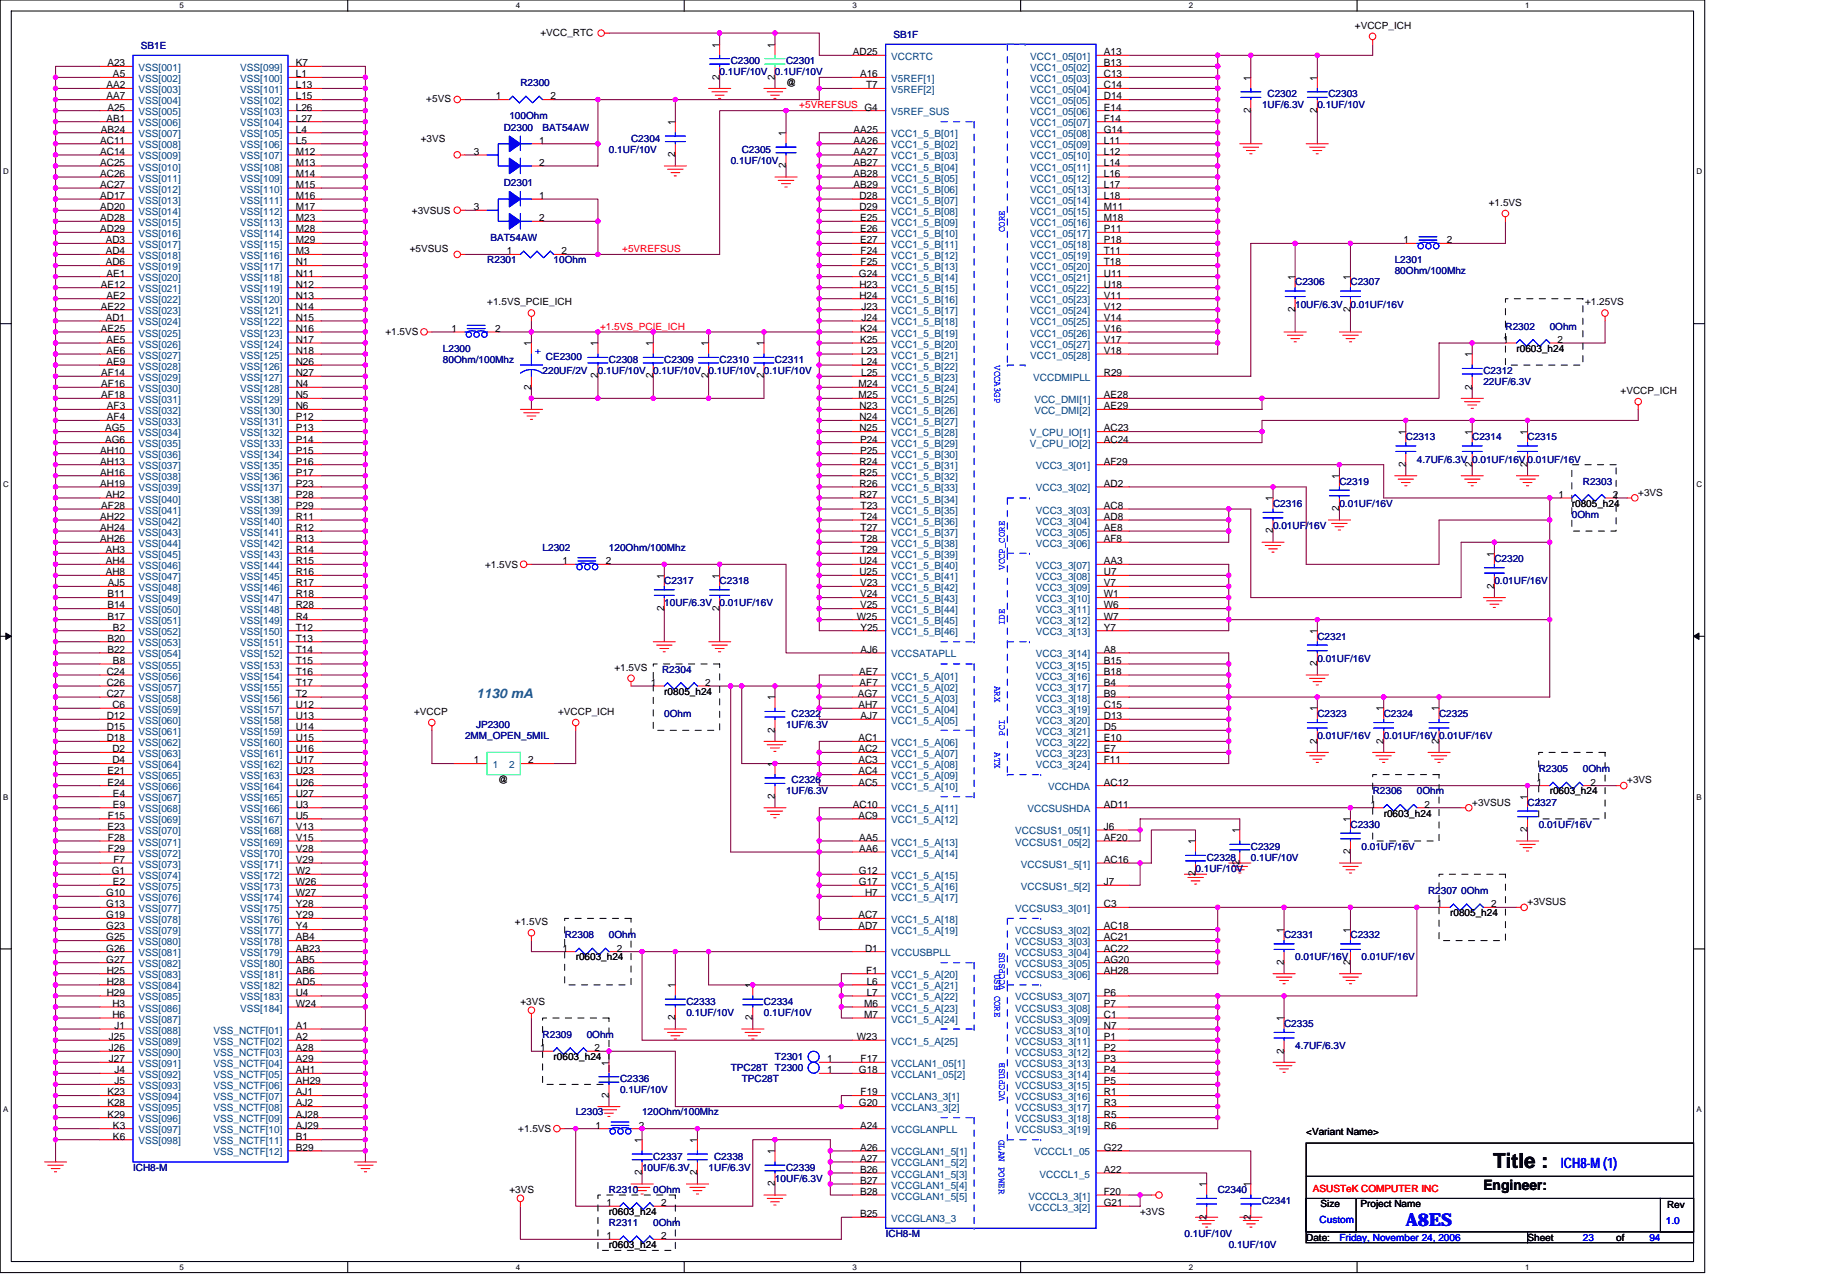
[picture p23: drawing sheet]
<svg xmlns="http://www.w3.org/2000/svg" width="297mm" height="210mm" viewBox="0 0 297 210" stroke-linecap="round" stroke-linejoin="round" font-family="sans-serif">
<defs><g id="words">
<text font-size="3.4" x="243.3" y="190.4">Title :</text>
<text font-size="2.9" fill="#00f" x="229.1" y="199.8">A8ES</text>
<text font-size="2.3" fill="#00f" x="254.3" y="190.3">ICH8-M (1)</text>
<text font-size="2.3" x="241.7" y="193.9">Engineer:</text>
<text font-size="2.2" fill="#008080" x="77.6" y="113.8">1130 mA</text>
<g font-size="1.6">
<text x="88" y="5.9">+VCC_RTC</text>
<text x="220.8" y="4.7">+VCCP_ICH</text>
<text x="17.5" y="10.8">A23</text>
<text x="48.2" y="10.8">K7</text>
<text x="117.2" y="7.7" transform="rotate(-90 117.2 7.7)">1</text>
<text x="126.3" y="7.7" transform="rotate(-90 126.3 7.7)">1</text>
<text x="139" y="9">AD25</text>
<text x="179.8" y="9">A13</text>
<text x="179.8" y="10.8">B13</text>
<text x="17.3" y="14.4">AA2</text>
<text x="17.3" y="16.2">AA7</text>
<text x="18.4" y="12.6">A5</text>
<text x="48.2" y="12.6">L1</text>
<text x="48.2" y="14.4">L13</text>
<text x="48.2" y="16.2">L15</text>
<text x="69.5" y="16.6">+5VS</text>
<text x="80.8" y="16.2">1</text>
<text x="89.7" y="16.2">2</text>
<text x="117.2" y="13" transform="rotate(-90 117.2 13)">2</text>
<text x="126.3" y="13" transform="rotate(-90 126.3 13)">2</text>
<text x="128.1" y="14.1">@</text>
<text x="140.1" y="12.6">A16</text>
<text x="141.1" y="14.4">T7</text>
<text x="179.8" y="12.6">C13</text>
<text x="179.8" y="14.4">C14</text>
<text x="179.8" y="16.2">D14</text>
<text x="203.8" y="13.1" transform="rotate(-90 203.8 13.1)">1</text>
<text x="214.6" y="13.1" transform="rotate(-90 214.6 13.1)">1</text>
<text x="16.3" y="23.4">AC11</text>
<text x="16.4" y="21.6">AB24</text>
<text x="17.3" y="19.8">AB1</text>
<text x="17.5" y="18">A25</text>
<text x="48.2" y="18">L26</text>
<text x="48.2" y="19.8">L27</text>
<text x="48.2" y="21.6">L4</text>
<text x="48.2" y="23.4">L5</text>
<text x="68.6" y="23.1">+3VS</text>
<text x="87.9" y="23.4">1</text>
<text x="110" y="20.4" transform="rotate(-90 110 20.4)">1</text>
<text x="128.1" y="22.2" transform="rotate(-90 128.1 22.2)">1</text>
<text x="139.1" y="21.6">AA25</text>
<text x="139.1" y="23.4">AA26</text>
<text x="179.8" y="18">E14</text>
<text x="179.8" y="19.8">F14</text>
<text x="179.8" y="21.6">G14</text>
<text x="179.8" y="23.4">L11</text>
<text x="203.8" y="18.4" transform="rotate(-90 203.8 18.4)">2</text>
<text x="214.6" y="18.4" transform="rotate(-90 214.6 18.4)">2</text>
<text x="16.3" y="25.2">AC14</text>
<text x="16.3" y="27">AC25</text>
<text x="16.3" y="28.8">AC26</text>
<text x="48.2" y="25.2">M12</text>
<text x="48.2" y="27">M13</text>
<text x="48.2" y="28.8">M14</text>
<text x="77.2" y="25.2">3</text>
<text x="87.9" y="27">2</text>
<text x="110" y="25.6" transform="rotate(-90 110 25.6)">2</text>
<text x="128.1" y="27.4" transform="rotate(-90 128.1 27.4)">2</text>
<text x="139.1" y="25.2">AA27</text>
<text x="139.1" y="27">AB27</text>
<text x="139.1" y="28.8">AB28</text>
<text x="179.8" y="25.2">L12</text>
<text x="179.8" y="27">L14</text>
<text x="179.8" y="28.8">L16</text>
<text x="16.3" y="30.6">AC27</text>
<text x="16.3" y="32.4">AD17</text>
<text x="16.3" y="34.2">AD20</text>
<text x="48.2" y="30.6">M15</text>
<text x="48.2" y="32.4">M16</text>
<text x="48.2" y="34.2">M17</text>
<text x="67.1" y="34.8">+3VSUS</text>
<text x="77.2" y="34.2">3</text>
<text x="87.9" y="32.4">1</text>
<text x="139.1" y="30.6">AB29</text>
<text x="140" y="32.4">D28</text>
<text x="140" y="34.2">D29</text>
<text x="179.8" y="30.6">L17</text>
<text x="179.8" y="32.4">L18</text>
<text x="179.8" y="34.2">M11</text>
<text x="242.6" y="33.5">+1.5VS</text>
<text x="16.3" y="36">AD28</text>
<text x="16.3" y="37.8">AD29</text>
<text x="17.2" y="39.6">AD3</text>
<text x="17.2" y="41.4">AD4</text>
<text x="48.2" y="36">M23</text>
<text x="48.2" y="37.8">M28</text>
<text x="48.2" y="39.6">M29</text>
<text x="48.2" y="41.4">M3</text>
<text x="66.8" y="41.1">+5VSUS</text>
<text x="82.6" y="41.4">1</text>
<text x="87.9" y="36">2</text>
<text x="91.5" y="41.4">2</text>
<text x="140.1" y="36">E25</text>
<text x="140.1" y="37.8">E26</text>
<text x="140.1" y="39.6">E27</text>
<text x="140.2" y="41.4">F24</text>
<text x="179.8" y="36">M18</text>
<text x="179.8" y="37.8">P11</text>
<text x="179.8" y="39.6">P18</text>
<text x="179.8" y="41.4">T11</text>
<text x="228.7" y="39.6">1</text>
<text x="235.8" y="39.6">2</text>
<text x="16.4" y="46.9">AE12</text>
<text x="17.2" y="43.3">AD6</text>
<text x="17.3" y="45.1">AE1</text>
<text x="48.2" y="43.3">N1</text>
<text x="48.2" y="45.1">N11</text>
<text x="48.2" y="46.9">N12</text>
<text x="140" y="45.1">G24</text>
<text x="140" y="46.9">H23</text>
<text x="140.2" y="43.3">F25</text>
<text x="179.8" y="43.3">T18</text>
<text x="179.8" y="46.9">U18</text>
<text x="179.8" y="45.1">U11</text>
<text x="211" y="45.6" transform="rotate(-90 211 45.6)">1</text>
<text x="220" y="45.6" transform="rotate(-90 220 45.6)">1</text>
<text x="16.4" y="50.5">AE22</text>
<text x="17.2" y="52.3">AD1</text>
<text x="17.3" y="48.7">AE2</text>
<text x="48.2" y="48.7">N13</text>
<text x="48.2" y="50.5">N14</text>
<text x="48.2" y="52.3">N15</text>
<text x="79.4" y="49.8">+1.5VS_PCIE_ICH</text>
<text x="140" y="48.7">H24</text>
<text x="140.4" y="50.5">J23</text>
<text x="140.4" y="52.3">J24</text>
<text x="179.8" y="52.3">V14</text>
<text x="179.8" y="48.7">V11</text>
<text x="179.8" y="50.5">V12</text>
<text x="211" y="50.9" transform="rotate(-90 211 50.9)">2</text>
<text x="220" y="50.9" transform="rotate(-90 220 50.9)">2</text>
<text x="258.3" y="49.8">+1.25VS</text>
<text x="16.4" y="54.1">AE25</text>
<text x="17.3" y="55.9">AE5</text>
<text x="17.3" y="57.7">AE6</text>
<text x="17.3" y="59.5">AE9</text>
<text x="48.2" y="54.1">N16</text>
<text x="48.2" y="55.9">N17</text>
<text x="48.2" y="57.7">N18</text>
<text x="48.2" y="59.5">N26</text>
<text x="62.8" y="54.6">+1.5VS</text>
<text x="73.6" y="54.1">1</text>
<text x="80.7" y="54.1">2</text>
<text x="86.6" y="56.4" transform="rotate(-90 86.6 56.4)">1</text>
<text x="97.4" y="56.4" transform="rotate(-90 97.4 56.4)">1</text>
<text x="106.4" y="56.4" transform="rotate(-90 106.4 56.4)">1</text>
<text x="115.4" y="56.4" transform="rotate(-90 115.4 56.4)">1</text>
<text x="124.5" y="56.4" transform="rotate(-90 124.5 56.4)">1</text>
<text x="140.1" y="54.1">K24</text>
<text x="140.1" y="55.9">K25</text>
<text x="140.3" y="57.7">L23</text>
<text x="140.3" y="59.5">L24</text>
<text x="179.8" y="55.9">V17</text>
<text x="179.8" y="57.7">V18</text>
<text x="179.8" y="54.1">V16</text>
<text x="239.9" y="58.2" transform="rotate(-90 239.9 58.2)">1</text>
<text x="244.9" y="55.9">1</text>
<text x="247.1" y="57.3">r0603_h24</text>
<text x="253.8" y="55.9">2</text>
<text x="16.5" y="61.3">AF14</text>
<text x="16.5" y="63.1">AF16</text>
<text x="16.5" y="64.9">AF18</text>
<text x="48.2" y="61.3">N27</text>
<text x="48.2" y="63.1">N4</text>
<text x="48.2" y="64.9">N5</text>
<text x="86.6" y="63.5" transform="rotate(-90 86.6 63.5)">2</text>
<text x="97.4" y="61.7" transform="rotate(-90 97.4 61.7)">2</text>
<text x="106.4" y="61.7" transform="rotate(-90 106.4 61.7)">2</text>
<text x="115.4" y="61.7" transform="rotate(-90 115.4 61.7)">2</text>
<text x="124.5" y="61.7" transform="rotate(-90 124.5 61.7)">2</text>
<text x="139.9" y="63.1">M24</text>
<text x="139.9" y="64.9">M25</text>
<text x="140.3" y="61.3">L25</text>
<text x="179.8" y="61.3">R29</text>
<text x="179.8" y="64.9">AE28</text>
<text x="239.9" y="63.5" transform="rotate(-90 239.9 63.5)">2</text>
<text x="264.1" y="64.2">+VCCP_ICH</text>
<text x="17.1" y="70.3">AG5</text>
<text x="17.4" y="66.7">AF3</text>
<text x="17.4" y="68.5">AF4</text>
<text x="48.2" y="66.7">N6</text>
<text x="48.2" y="68.5">P12</text>
<text x="48.2" y="70.3">P13</text>
<text x="140" y="66.7">N23</text>
<text x="140" y="68.5">N24</text>
<text x="140" y="70.3">N25</text>
<text x="179.8" y="70.3">AC23</text>
<text x="179.8" y="66.7">AE29</text>
<text x="229" y="70.9" transform="rotate(-90 229 70.9)">1</text>
<text x="239.9" y="70.9" transform="rotate(-90 239.9 70.9)">1</text>
<text x="248.9" y="70.9" transform="rotate(-90 248.9 70.9)">1</text>
<text x="16.3" y="73.9">AH10</text>
<text x="16.3" y="75.7">AH13</text>
<text x="16.3" y="77.5">AH16</text>
<text x="17.1" y="72.1">AG6</text>
<text x="48.2" y="72.1">P14</text>
<text x="48.2" y="73.9">P15</text>
<text x="48.2" y="75.7">P16</text>
<text x="48.2" y="77.5">P17</text>
<text x="140" y="75.7">R24</text>
<text x="140" y="77.5">R25</text>
<text x="140.1" y="72.1">P24</text>
<text x="140.1" y="73.9">P25</text>
<text x="179.8" y="72.1">AC24</text>
<text x="179.8" y="75.7">AF29</text>
<text x="229" y="76.1" transform="rotate(-90 229 76.1)">2</text>
<text x="239.9" y="76.1" transform="rotate(-90 239.9 76.1)">2</text>
<text x="248.9" y="76.1" transform="rotate(-90 248.9 76.1)">2</text>
<text x="16.3" y="79.3">AH19</text>
<text x="16.5" y="82.9">AF28</text>
<text x="17.2" y="81.1">AH2</text>
<text x="48.2" y="79.3">P23</text>
<text x="48.2" y="81.1">P28</text>
<text x="48.2" y="82.9">P29</text>
<text x="140" y="79.3">R26</text>
<text x="140" y="81.1">R27</text>
<text x="140.2" y="82.9">T23</text>
<text x="179.8" y="79.3">AD2</text>
<text x="179.8" y="82.9">AC8</text>
<text x="207.4" y="81.7" transform="rotate(-90 207.4 81.7)">1</text>
<text x="218.2" y="83.3" transform="rotate(-90 218.2 83.3)">2</text>
<text x="218.2" y="78.1" transform="rotate(-90 218.2 78.1)">1</text>
<text x="253.9" y="81.1">1</text>
<text x="256.1" y="82.6">r0805_h24</text>
<text x="262.8" y="81.1">2</text>
<text x="266.9" y="80.8">+3VS</text>
<text x="16.3" y="84.7">AH22</text>
<text x="16.3" y="86.5">AH24</text>
<text x="16.3" y="88.3">AH26</text>
<text x="48.2" y="84.7">R11</text>
<text x="48.2" y="86.5">R12</text>
<text x="48.2" y="88.3">R13</text>
<text x="140.2" y="84.7">T24</text>
<text x="140.2" y="86.5">T27</text>
<text x="140.2" y="88.3">T28</text>
<text x="179.8" y="88.3">AF8</text>
<text x="179.8" y="86.5">AE8</text>
<text x="179.8" y="84.7">AD8</text>
<text x="207.4" y="86.9" transform="rotate(-90 207.4 86.9)">2</text>
<text x="17.2" y="90.1">AH3</text>
<text x="17.2" y="91.9">AH4</text>
<text x="17.2" y="93.7">AH8</text>
<text x="17.6" y="95.5">AJ5</text>
<text x="48.2" y="90.1">R14</text>
<text x="48.2" y="91.9">R15</text>
<text x="48.2" y="93.7">R16</text>
<text x="48.2" y="95.5">R17</text>
<text x="79" y="92.5">+1.5VS</text>
<text x="91.6" y="91.9">1</text>
<text x="98.7" y="91.9">2</text>
<text x="108.2" y="94.3" transform="rotate(-90 108.2 94.3)">1</text>
<text x="117.2" y="94.3" transform="rotate(-90 117.2 94.3)">1</text>
<text x="140" y="91.9">U24</text>
<text x="140" y="93.7">U25</text>
<text x="140.1" y="95.5">V23</text>
<text x="140.2" y="90.1">T29</text>
<text x="179.8" y="91.9">AA3</text>
<text x="179.8" y="93.7">U7</text>
<text x="179.8" y="95.5">V7</text>
<text x="243.5" y="95.9" transform="rotate(-90 243.5 95.9)">2</text>
<text x="243.5" y="90.7" transform="rotate(-90 243.5 90.7)">1</text>
<text x="17.5" y="97.4">B11</text>
<text x="17.5" y="99.2">B14</text>
<text x="17.5" y="101">B17</text>
<text x="48.2" y="97.4">R18</text>
<text x="48.2" y="99.2">R28</text>
<text x="48.2" y="101">R4</text>
<text x="108.2" y="99.6" transform="rotate(-90 108.2 99.6)">2</text>
<text x="117.2" y="99.6" transform="rotate(-90 117.2 99.6)">2</text>
<text x="139.6" y="101">W25</text>
<text x="140.1" y="97.4">V24</text>
<text x="140.1" y="99.2">V25</text>
<text x="179.8" y="97.4">W1</text>
<text x="179.8" y="99.2">W6</text>
<text x="179.8" y="101">W7</text>
<text x="17.5" y="104.6">B20</text>
<text x="17.5" y="106.4">B22</text>
<text x="18.4" y="102.8">B2</text>
<text x="48.2" y="102.8">T12</text>
<text x="48.2" y="104.6">T13</text>
<text x="48.2" y="106.4">T14</text>
<text x="140.2" y="102.8">Y25</text>
<text x="140.2" y="106.4">AJ6</text>
<text x="179.8" y="102.8">Y7</text>
<text x="179.8" y="106.4">A8</text>
<text x="214.6" y="103.3" transform="rotate(-90 214.6 103.3)">1</text>
<text x="17.4" y="110">C24</text>
<text x="17.4" y="111.8">C26</text>
<text x="17.4" y="113.6">C27</text>
<text x="18.4" y="108.2">B8</text>
<text x="48.2" y="108.2">T15</text>
<text x="48.2" y="110">T16</text>
<text x="48.2" y="111.8">T17</text>
<text x="48.2" y="113.6">T2</text>
<text x="100.1" y="109.3">+1.5VS</text>
<text x="106.1" y="111.8">1</text>
<text x="108.2" y="113.2">r0805_h24</text>
<text x="114.9" y="111.8">2</text>
<text x="139.8" y="113.6">AG7</text>
<text x="140" y="110">AE7</text>
<text x="140.1" y="111.8">AF7</text>
<text x="179.8" y="108.2">B15</text>
<text x="179.8" y="110">B18</text>
<text x="179.8" y="111.8">B4</text>
<text x="179.8" y="113.6">B9</text>
<text x="214.6" y="108.6" transform="rotate(-90 214.6 108.6)">2</text>
<text x="17.4" y="117.2">D12</text>
<text x="17.4" y="119">D15</text>
<text x="18.3" y="115.4">C6</text>
<text x="48.2" y="115.4">U12</text>
<text x="48.2" y="117.2">U13</text>
<text x="48.2" y="119">U14</text>
<text x="67.5" y="116.5">+VCCP</text>
<text x="90.9" y="116.5">+VCCP_ICH</text>
<text x="126.3" y="119.4" transform="rotate(-90 126.3 119.4)">2</text>
<text x="126.3" y="114.2" transform="rotate(-90 126.3 114.2)">1</text>
<text x="139.9" y="115.4">AH7</text>
<text x="140.2" y="117.2">AJ7</text>
<text x="179.8" y="115.4">C15</text>
<text x="179.8" y="117.2">D13</text>
<text x="179.8" y="119">D5</text>
<text x="214.6" y="116" transform="rotate(-90 214.6 116)">1</text>
<text x="225.4" y="116" transform="rotate(-90 225.4 116)">1</text>
<text x="234.5" y="116" transform="rotate(-90 234.5 116)">1</text>
<text x="17.4" y="120.8">D18</text>
<text x="18.3" y="122.6">D2</text>
<text x="18.3" y="124.4">D4</text>
<text x="48.2" y="120.8">U15</text>
<text x="48.2" y="122.6">U16</text>
<text x="48.2" y="124.4">U17</text>
<text x="77.2" y="124.4">1</text>
<text x="86.1" y="124.4">2</text>
<text x="126.3" y="125" transform="rotate(-90 126.3 125)">1</text>
<text x="139.9" y="120.8">AC1</text>
<text x="139.9" y="122.6">AC2</text>
<text x="139.9" y="124.4">AC3</text>
<text x="179.8" y="120.8">E10</text>
<text x="179.8" y="122.6">E7</text>
<text x="179.8" y="124.4">F11</text>
<text x="214.6" y="121.2" transform="rotate(-90 214.6 121.2)">2</text>
<text x="225.4" y="121.2" transform="rotate(-90 225.4 121.2)">2</text>
<text x="234.5" y="121.2" transform="rotate(-90 234.5 121.2)">2</text>
<text x="17.5" y="126.2">E21</text>
<text x="17.5" y="128">E24</text>
<text x="18.4" y="129.8">E4</text>
<text x="18.4" y="131.6">E9</text>
<text x="48.2" y="126.2">U23</text>
<text x="48.2" y="128">U26</text>
<text x="48.2" y="129.8">U27</text>
<text x="48.2" y="131.6">U3</text>
<text x="81.2" y="127.7">@</text>
<text x="126.3" y="130.2" transform="rotate(-90 126.3 130.2)">2</text>
<text x="139" y="131.6">AC10</text>
<text x="139.9" y="126.2">AC4</text>
<text x="139.9" y="128">AC5</text>
<text x="179.8" y="131.6">AD11</text>
<text x="179.8" y="128">AC12</text>
<text x="223.3" y="131.6">1</text>
<text x="232.1" y="131.6">2</text>
<text x="239.9" y="131.3">+3VSUS</text>
<text x="248.9" y="130.4" transform="rotate(-90 248.9 130.4)">1</text>
<text x="250.3" y="128">1</text>
<text x="252.5" y="129.5">r0603_h24</text>
<text x="259.2" y="128">2</text>
<text x="265.1" y="127.7">+3VS</text>
<text x="17.5" y="135.2">E23</text>
<text x="17.6" y="133.4">F15</text>
<text x="17.6" y="137">F28</text>
<text x="48.2" y="133.4">U5</text>
<text x="48.2" y="135.2">V13</text>
<text x="48.2" y="137">V15</text>
<text x="139.9" y="133.4">AC9</text>
<text x="140" y="137">AA5</text>
<text x="179.8" y="135.2">J6</text>
<text x="179.8" y="137">AF20</text>
<text x="194.8" y="137.6" transform="rotate(-90 194.8 137.6)">1</text>
<text x="202" y="135.8" transform="rotate(-90 202 135.8)">1</text>
<text x="220" y="134" transform="rotate(-90 220 134)">1</text>
<text x="225.5" y="133.1">r0603_h24</text>
<text x="248.9" y="135.6" transform="rotate(-90 248.9 135.6)">2</text>
<text x="17.6" y="138.8">F29</text>
<text x="18.2" y="142.5">G1</text>
<text x="18.5" y="140.6">F7</text>
<text x="48.2" y="138.8">V28</text>
<text x="48.2" y="140.6">V29</text>
<text x="48.2" y="142.5">W2</text>
<text x="140" y="142.5">G12</text>
<text x="140" y="138.8">AA6</text>
<text x="179.8" y="140.6">AC16</text>
<text x="194.8" y="142.8" transform="rotate(-90 194.8 142.8)">2</text>
<text x="202" y="141" transform="rotate(-90 202 141)">2</text>
<text x="220" y="139.2" transform="rotate(-90 220 139.2)">2</text>
<text x="17.3" y="146.1">G10</text>
<text x="17.3" y="147.8">G13</text>
<text x="17.3" y="149.6">G19</text>
<text x="18.4" y="144.3">E2</text>
<text x="48.2" y="144.3">W26</text>
<text x="48.2" y="146.1">W27</text>
<text x="48.2" y="147.8">Y28</text>
<text x="48.2" y="149.6">Y29</text>
<text x="139.9" y="149.6">AC7</text>
<text x="140" y="144.3">G17</text>
<text x="140.9" y="146.1">H7</text>
<text x="179.8" y="144.3">J7</text>
<text x="179.8" y="147.8">C3</text>
<text x="234.1" y="147.8">1</text>
<text x="236.3" y="149.3">r0805_h24</text>
<text x="243" y="147.8">2</text>
<text x="248.9" y="147.5">+3VSUS</text>
<text x="17.3" y="151.5">G23</text>
<text x="17.3" y="153.3">G25</text>
<text x="17.3" y="155.1">G26</text>
<text x="48.2" y="151.5">Y4</text>
<text x="48.2" y="153.3">AB4</text>
<text x="48.2" y="155.1">AB23</text>
<text x="83.9" y="150.7">+1.5VS</text>
<text x="91.6" y="155.1">1</text>
<text x="100.5" y="155.1">2</text>
<text x="139.9" y="151.5">AD7</text>
<text x="140.9" y="155.1">D1</text>
<text x="179.8" y="151.5">AC18</text>
<text x="179.8" y="153.3">AC21</text>
<text x="179.8" y="155.1">AC22</text>
<text x="209.2" y="152" transform="rotate(-90 209.2 152)">1</text>
<text x="220" y="152" transform="rotate(-90 220 152)">1</text>
<text x="17.3" y="156.9">G27</text>
<text x="17.4" y="158.7">H25</text>
<text x="17.4" y="160.5">H28</text>
<text x="48.2" y="156.9">AB5</text>
<text x="48.2" y="158.7">AB6</text>
<text x="48.2" y="160.5">AD5</text>
<text x="93.8" y="156.5">r0603_h24</text>
<text x="110" y="161" transform="rotate(-90 110 161)">1</text>
<text x="122.6" y="161" transform="rotate(-90 122.6 161)">1</text>
<text x="141.1" y="158.7">F1</text>
<text x="141.2" y="160.5">L6</text>
<text x="179.8" y="156.9">AG20</text>
<text x="179.8" y="158.7">AH28</text>
<text x="209.2" y="157.3" transform="rotate(-90 209.2 157.3)">2</text>
<text x="220" y="157.3" transform="rotate(-90 220 157.3)">2</text>
<text x="17.4" y="162.3">H29</text>
<text x="18.3" y="164.1">H3</text>
<text x="18.3" y="165.9">H6</text>
<text x="18.7" y="167.7">J1</text>
<text x="48.2" y="162.3">U4</text>
<text x="48.2" y="164.1">W24</text>
<text x="48.2" y="167.7">A1</text>
<text x="84.8" y="163.7">+3VS</text>
<text x="110" y="166.3" transform="rotate(-90 110 166.3)">2</text>
<text x="122.6" y="166.3" transform="rotate(-90 122.6 166.3)">2</text>
<text x="140.8" y="164.1">M6</text>
<text x="140.8" y="165.9">M7</text>
<text x="141.2" y="162.3">L7</text>
<text x="179.8" y="162.3">P6</text>
<text x="179.8" y="164.1">P7</text>
<text x="179.8" y="165.9">C1</text>
<text x="179.8" y="167.7">N7</text>
<text x="209.2" y="166.4" transform="rotate(-90 209.2 166.4)">1</text>
<text x="17.8" y="169.5">J25</text>
<text x="17.8" y="171.3">J26</text>
<text x="17.8" y="173.1">J27</text>
<text x="48.2" y="169.5">A2</text>
<text x="48.2" y="171.3">A28</text>
<text x="48.2" y="173.1">A29</text>
<text x="88" y="171.3">1</text>
<text x="90.2" y="172.8">r0603_h24</text>
<text x="96.9" y="171.3">2</text>
<text x="99.2" y="173.7" transform="rotate(-90 99.2 173.7)">1</text>
<text x="134.8" y="173.1">1</text>
<text x="139.6" y="169.5">W23</text>
<text x="140.2" y="173.1">F17</text>
<text x="179.8" y="169.5">P1</text>
<text x="179.8" y="171.3">P2</text>
<text x="179.8" y="173.1">P3</text>
<text x="209.2" y="171.7" transform="rotate(-90 209.2 171.7)">2</text>
<text x="17.5" y="178.5">K23</text>
<text x="18.7" y="174.9">J4</text>
<text x="18.7" y="176.7">J5</text>
<text x="48.2" y="174.9">AH1</text>
<text x="48.2" y="176.7">AH29</text>
<text x="48.2" y="178.5">AJ1</text>
<text x="99.2" y="178.9" transform="rotate(-90 99.2 178.9)">2</text>
<text x="134.8" y="174.9">1</text>
<text x="140" y="174.9">G18</text>
<text x="140.2" y="178.5">F19</text>
<text x="179.8" y="174.9">P4</text>
<text x="179.8" y="176.7">P5</text>
<text x="179.8" y="178.5">R1</text>
<text x="17.5" y="180.3">K28</text>
<text x="17.5" y="182.1">K29</text>
<text x="18.4" y="183.9">K3</text>
<text x="18.4" y="185.7">K6</text>
<text x="48.2" y="180.3">AJ2</text>
<text x="48.2" y="182.1">AJ28</text>
<text x="48.2" y="183.9">AJ29</text>
<text x="48.2" y="185.7">B1</text>
<text x="84.4" y="184.5">+1.5VS</text>
<text x="97" y="183.9">1</text>
<text x="104.1" y="183.9">2</text>
<text x="140" y="180.3">G20</text>
<text x="140.1" y="183.9">A24</text>
<text x="179.8" y="180.3">R3</text>
<text x="179.8" y="182.1">R5</text>
<text x="179.8" y="183.9">R6</text>
<text x="212.8" y="185">&lt;Variant Name&gt;</text>
<text x="48.2" y="187.5">B29</text>
<text x="104.6" y="191.5" transform="rotate(-90 104.6 191.5)">2</text>
<text x="104.6" y="186.3" transform="rotate(-90 104.6 186.3)">1</text>
<text x="113.6" y="191.5" transform="rotate(-90 113.6 191.5)">2</text>
<text x="113.6" y="186.3" transform="rotate(-90 113.6 186.3)">1</text>
<text x="126.3" y="188.1" transform="rotate(-90 126.3 188.1)">1</text>
<text x="140.1" y="189.3">A27</text>
<text x="140.1" y="191.1">B26</text>
<text x="140.1" y="187.5">A26</text>
<text x="179.8" y="187.5">G22</text>
<text x="179.8" y="191.1">A22</text>
<text x="83" y="194.4">+3VS</text>
<text x="98.8" y="196.6">1</text>
<text x="107.7" y="196.6">2</text>
<text x="126.3" y="193.3" transform="rotate(-90 126.3 193.3)">2</text>
<text x="140.1" y="192.9">B27</text>
<text x="140.1" y="194.7">B28</text>
<text x="179.8" y="196.6">G21</text>
<text x="179.8" y="194.7">F20</text>
<text x="196.6" y="193.5" transform="rotate(-90 196.6 193.5)">1</text>
<text x="203.8" y="193.5" transform="rotate(-90 203.8 193.5)">1</text>
<text x="215.2" y="196.7">Size</text>
<text x="221.7" y="196.7">Project Name</text>
<text x="271.6" y="196.9">Rev</text>
<text x="98.8" y="202">1</text>
<text x="99.2" y="203.4">r0603_h24</text>
<text x="99.2" y="198">r0603_h24</text>
<text x="107.7" y="202">2</text>
<text x="140.1" y="198.4">B25</text>
<text x="185.8" y="198">+3VS</text>
<text x="196.6" y="198.8" transform="rotate(-90 196.6 198.8)">2</text>
<text x="203.8" y="198.8" transform="rotate(-90 203.8 198.8)">2</text>
<text x="212.8" y="202.2">Date:</text>
<text x="248.9" y="202.2">Sheet</text>
<text x="263.3" y="202.2">of</text>
</g>
<g font-size="1.6" fill="#004080">
<text x="22.6" y="11.6">VSS[001]</text>
<text x="39.2" y="11.6">VSS[099]</text>
<text x="145.2" y="9.8">VCCRTC</text>
<text x="167.9" y="9.8">VCC1_05[01]</text>
<text x="167.9" y="11.6">VCC1_05[02]</text>
<text x="22.6" y="13.4">VSS[002]</text>
<text x="22.6" y="15.2">VSS[003]</text>
<text x="22.6" y="17">VSS[004]</text>
<text x="39.2" y="13.4">VSS[100]</text>
<text x="39.2" y="15.2">VSS[101]</text>
<text x="39.2" y="17">VSS[102]</text>
<text x="145.2" y="13.4">V5REF[1]</text>
<text x="145.2" y="15.2">V5REF[2]</text>
<text x="167.9" y="13.4">VCC1_05[03]</text>
<text x="167.9" y="15.2">VCC1_05[04]</text>
<text x="167.9" y="17">VCC1_05[05]</text>
<text x="22.6" y="18.8">VSS[005]</text>
<text x="22.6" y="20.6">VSS[006]</text>
<text x="22.6" y="22.4">VSS[007]</text>
<text x="39.2" y="18.8">VSS[103]</text>
<text x="39.2" y="20.6">VSS[104]</text>
<text x="39.2" y="22.4">VSS[105]</text>
<text x="145.2" y="18.8">V5REF_SUS</text>
<text x="145.2" y="22.4">VCC1_5_B[01]</text>
<text x="167.9" y="18.8">VCC1_05[06]</text>
<text x="167.9" y="20.6">VCC1_05[07]</text>
<text x="167.9" y="22.4">VCC1_05[08]</text>
<text x="22.6" y="24.2">VSS[008]</text>
<text x="22.6" y="26">VSS[009]</text>
<text x="22.6" y="27.8">VSS[010]</text>
<text x="22.6" y="29.6">VSS[011]</text>
<text x="39.2" y="24.2">VSS[106]</text>
<text x="39.2" y="26">VSS[107]</text>
<text x="39.2" y="27.8">VSS[108]</text>
<text x="39.2" y="29.6">VSS[109]</text>
<text x="145.2" y="24.2">VCC1_5_B[02]</text>
<text x="145.2" y="26">VCC1_5_B[03]</text>
<text x="145.2" y="27.8">VCC1_5_B[04]</text>
<text x="145.2" y="29.6">VCC1_5_B[05]</text>
<text x="167.9" y="24.2">VCC1_05[09]</text>
<text x="167.9" y="26">VCC1_05[10]</text>
<text x="167.9" y="27.8">VCC1_05[11]</text>
<text x="167.9" y="29.6">VCC1_05[12]</text>
<text x="22.6" y="31.4">VSS[012]</text>
<text x="22.6" y="33.2">VSS[013]</text>
<text x="22.6" y="35">VSS[014]</text>
<text x="39.2" y="31.4">VSS[110]</text>
<text x="39.2" y="33.2">VSS[111]</text>
<text x="39.2" y="35">VSS[112]</text>
<text x="145.2" y="31.4">VCC1_5_B[06]</text>
<text x="145.2" y="33.2">VCC1_5_B[07]</text>
<text x="145.2" y="35">VCC1_5_B[08]</text>
<text x="167.9" y="31.4">VCC1_05[13]</text>
<text x="167.9" y="33.2">VCC1_05[14]</text>
<text x="167.9" y="35">VCC1_05[15]</text>
<text x="22.6" y="36.8">VSS[015]</text>
<text x="22.6" y="38.6">VSS[016]</text>
<text x="22.6" y="40.4">VSS[017]</text>
<text x="39.2" y="36.8">VSS[113]</text>
<text x="39.2" y="38.6">VSS[114]</text>
<text x="39.2" y="40.4">VSS[115]</text>
<text x="145.2" y="36.8">VCC1_5_B[09]</text>
<text x="145.2" y="38.6">VCC1_5_B[10]</text>
<text x="145.2" y="40.4">VCC1_5_B[11]</text>
<text x="167.9" y="36.8">VCC1_05[16]</text>
<text x="167.9" y="38.6">VCC1_05[17]</text>
<text x="167.9" y="40.4">VCC1_05[18]</text>
<text x="22.6" y="42.2">VSS[018]</text>
<text x="22.6" y="44">VSS[019]</text>
<text x="22.6" y="45.8">VSS[020]</text>
<text x="22.6" y="47.6">VSS[021]</text>
<text x="39.2" y="42.2">VSS[116]</text>
<text x="39.2" y="44">VSS[117]</text>
<text x="39.2" y="45.8">VSS[118]</text>
<text x="39.2" y="47.6">VSS[119]</text>
<text x="145.2" y="42.2">VCC1_5_B[12]</text>
<text x="145.2" y="44">VCC1_5_B[13]</text>
<text x="145.2" y="45.8">VCC1_5_B[14]</text>
<text x="145.2" y="47.6">VCC1_5_B[15]</text>
<text x="167.9" y="42.2">VCC1_05[19]</text>
<text x="167.9" y="44">VCC1_05[20]</text>
<text x="167.9" y="47.6">VCC1_05[22]</text>
<text x="167.9" y="45.8">VCC1_05[21]</text>
<text x="22.6" y="49.4">VSS[022]</text>
<text x="22.6" y="51.2">VSS[023]</text>
<text x="22.6" y="53">VSS[024]</text>
<text x="39.2" y="49.4">VSS[120]</text>
<text x="39.2" y="51.2">VSS[121]</text>
<text x="39.2" y="53">VSS[122]</text>
<text x="145.2" y="49.4">VCC1_5_B[16]</text>
<text x="145.2" y="51.2">VCC1_5_B[17]</text>
<text x="145.2" y="53">VCC1_5_B[18]</text>
<text x="167.9" y="53">VCC1_05[25]</text>
<text x="167.9" y="49.4">VCC1_05[23]</text>
<text x="167.9" y="51.2">VCC1_05[24]</text>
<text x="22.6" y="54.8">VSS[025]</text>
<text x="22.6" y="56.6">VSS[026]</text>
<text x="22.6" y="58.4">VSS[027]</text>
<text x="39.2" y="54.8">VSS[123]</text>
<text x="39.2" y="56.6">VSS[124]</text>
<text x="39.2" y="58.4">VSS[125]</text>
<text x="145.2" y="54.8">VCC1_5_B[19]</text>
<text x="145.2" y="56.6">VCC1_5_B[20]</text>
<text x="145.2" y="58.4">VCC1_5_B[21]</text>
<text x="167.9" y="56.6">VCC1_05[27]</text>
<text x="167.9" y="58.4">VCC1_05[28]</text>
<text x="167.9" y="54.8">VCC1_05[26]</text>
<text x="22.6" y="60.2">VSS[028]</text>
<text x="22.6" y="62.1">VSS[029]</text>
<text x="22.6" y="63.9">VSS[030]</text>
<text x="22.6" y="65.7">VSS[031]</text>
<text x="39.2" y="60.2">VSS[126]</text>
<text x="39.2" y="62.1">VSS[127]</text>
<text x="39.2" y="63.9">VSS[128]</text>
<text x="39.2" y="65.7">VSS[129]</text>
<text x="145.2" y="60.2">VCC1_5_B[22]</text>
<text x="145.2" y="62.1">VCC1_5_B[23]</text>
<text x="145.2" y="63.9">VCC1_5_B[24]</text>
<text x="145.2" y="65.7">VCC1_5_B[25]</text>
<text x="168.4" y="62.1">VCCDMIPLL</text>
<text x="168.5" y="65.7">VCC_DMI[1]</text>
<text x="22.6" y="67.5">VSS[032]</text>
<text x="22.6" y="69.3">VSS[033]</text>
<text x="22.6" y="71.1">VSS[034]</text>
<text x="39.2" y="67.5">VSS[130]</text>
<text x="39.2" y="69.3">VSS[131]</text>
<text x="39.2" y="71.1">VSS[132]</text>
<text x="145.2" y="67.5">VCC1_5_B[26]</text>
<text x="145.2" y="69.3">VCC1_5_B[27]</text>
<text x="145.2" y="71.1">VCC1_5_B[28]</text>
<text x="167.8" y="71.1">V_CPU_IO[1]</text>
<text x="168.5" y="67.5">VCC_DMI[2]</text>
<text x="22.6" y="72.9">VSS[035]</text>
<text x="22.6" y="74.7">VSS[036]</text>
<text x="22.6" y="76.5">VSS[037]</text>
<text x="39.2" y="72.9">VSS[133]</text>
<text x="39.2" y="74.7">VSS[134]</text>
<text x="39.2" y="76.5">VSS[135]</text>
<text x="145.2" y="72.9">VCC1_5_B[29]</text>
<text x="145.2" y="74.7">VCC1_5_B[30]</text>
<text x="145.2" y="76.5">VCC1_5_B[31]</text>
<text x="167.8" y="72.9">V_CPU_IO[2]</text>
<text x="168.8" y="76.5">VCC3_3[01]</text>
<text x="22.6" y="78.3">VSS[038]</text>
<text x="22.6" y="80.1">VSS[039]</text>
<text x="22.6" y="81.9">VSS[040]</text>
<text x="22.6" y="83.7">VSS[041]</text>
<text x="39.2" y="78.3">VSS[136]</text>
<text x="39.2" y="80.1">VSS[137]</text>
<text x="39.2" y="81.9">VSS[138]</text>
<text x="39.2" y="83.7">VSS[139]</text>
<text x="145.2" y="78.3">VCC1_5_B[32]</text>
<text x="145.2" y="80.1">VCC1_5_B[33]</text>
<text x="145.2" y="81.9">VCC1_5_B[34]</text>
<text x="145.2" y="83.7">VCC1_5_B[35]</text>
<text x="168.8" y="80.1">VCC3_3[02]</text>
<text x="168.8" y="83.7">VCC3_3[03]</text>
<text x="22.6" y="85.5">VSS[042]</text>
<text x="22.6" y="87.3">VSS[043]</text>
<text x="22.6" y="89.1">VSS[044]</text>
<text x="39.2" y="85.5">VSS[140]</text>
<text x="39.2" y="87.3">VSS[141]</text>
<text x="39.2" y="89.1">VSS[142]</text>
<text x="145.2" y="85.5">VCC1_5_B[36]</text>
<text x="145.2" y="87.3">VCC1_5_B[37]</text>
<text x="145.2" y="89.1">VCC1_5_B[38]</text>
<text x="168.8" y="89.1">VCC3_3[06]</text>
<text x="168.8" y="87.3">VCC3_3[05]</text>
<text x="168.8" y="85.5">VCC3_3[04]</text>
<text x="22.6" y="90.9">VSS[045]</text>
<text x="22.6" y="92.7">VSS[046]</text>
<text x="22.6" y="94.5">VSS[047]</text>
<text x="39.2" y="90.9">VSS[143]</text>
<text x="39.2" y="92.7">VSS[144]</text>
<text x="39.2" y="94.5">VSS[145]</text>
<text x="145.2" y="90.9">VCC1_5_B[39]</text>
<text x="145.2" y="92.7">VCC1_5_B[40]</text>
<text x="145.2" y="94.5">VCC1_5_B[41]</text>
<text x="168.8" y="92.7">VCC3_3[07]</text>
<text x="168.8" y="94.5">VCC3_3[08]</text>
<text x="22.6" y="96.3">VSS[048]</text>
<text x="22.6" y="98.1">VSS[049]</text>
<text x="22.6" y="99.9">VSS[050]</text>
<text x="22.6" y="101.7">VSS[051]</text>
<text x="39.2" y="96.3">VSS[146]</text>
<text x="39.2" y="98.1">VSS[147]</text>
<text x="39.2" y="99.9">VSS[148]</text>
<text x="39.2" y="101.7">VSS[149]</text>
<text x="145.2" y="101.7">VCC1_5_B[45]</text>
<text x="145.2" y="98.1">VCC1_5_B[43]</text>
<text x="145.2" y="99.9">VCC1_5_B[44]</text>
<text x="145.2" y="96.3">VCC1_5_B[42]</text>
<text x="168.8" y="96.3">VCC3_3[09]</text>
<text x="168.8" y="98.1">VCC3_3[10]</text>
<text x="168.8" y="99.9">VCC3_3[11]</text>
<text x="168.8" y="101.7">VCC3_3[12]</text>
<text x="22.6" y="103.5">VSS[052]</text>
<text x="22.6" y="105.3">VSS[053]</text>
<text x="22.6" y="107.1">VSS[054]</text>
<text x="39.2" y="103.5">VSS[150]</text>
<text x="39.2" y="105.3">VSS[151]</text>
<text x="39.2" y="107.1">VSS[152]</text>
<text x="145.2" y="107.1">VCCSATAPLL</text>
<text x="145.2" y="103.5">VCC1_5_B[46]</text>
<text x="168.8" y="103.5">VCC3_3[13]</text>
<text x="168.8" y="107.1">VCC3_3[14]</text>
<text x="22.6" y="108.9">VSS[055]</text>
<text x="22.6" y="110.7">VSS[056]</text>
<text x="22.6" y="112.5">VSS[057]</text>
<text x="39.2" y="108.9">VSS[153]</text>
<text x="39.2" y="110.7">VSS[154]</text>
<text x="39.2" y="112.5">VSS[155]</text>
<text x="145.2" y="110.7">VCC1_5_A[01]</text>
<text x="145.2" y="112.5">VCC1_5_A[02]</text>
<text x="168.8" y="108.9">VCC3_3[15]</text>
<text x="168.8" y="110.7">VCC3_3[16]</text>
<text x="168.8" y="112.5">VCC3_3[17]</text>
<text x="22.6" y="114.3">VSS[058]</text>
<text x="22.6" y="116.2">VSS[059]</text>
<text x="22.6" y="118">VSS[060]</text>
<text x="22.6" y="119.8">VSS[061]</text>
<text x="39.2" y="114.3">VSS[156]</text>
<text x="39.2" y="116.2">VSS[157]</text>
<text x="39.2" y="118">VSS[158]</text>
<text x="39.2" y="119.8">VSS[159]</text>
<text x="145.2" y="114.3">VCC1_5_A[03]</text>
<text x="145.2" y="116.2">VCC1_5_A[04]</text>
<text x="145.2" y="118">VCC1_5_A[05]</text>
<text x="168.8" y="114.3">VCC3_3[18]</text>
<text x="168.8" y="116.2">VCC3_3[19]</text>
<text x="168.8" y="118">VCC3_3[20]</text>
<text x="168.8" y="119.8">VCC3_3[21]</text>
<text x="22.6" y="121.6">VSS[062]</text>
<text x="22.6" y="123.4">VSS[063]</text>
<text x="22.6" y="125.2">VSS[064]</text>
<text x="39.2" y="121.6">VSS[160]</text>
<text x="39.2" y="123.4">VSS[161]</text>
<text x="39.2" y="125.2">VSS[162]</text>
<text x="80.3" y="125.2">1</text>
<text x="83" y="125.2">2</text>
<text x="145.2" y="121.6">VCC1_5_A[06]</text>
<text x="145.2" y="123.4">VCC1_5_A[07]</text>
<text x="145.2" y="125.2">VCC1_5_A[08]</text>
<text x="168.8" y="121.6">VCC3_3[22]</text>
<text x="168.8" y="123.4">VCC3_3[23]</text>
<text x="168.8" y="125.2">VCC3_3[24]</text>
<text x="22.6" y="127">VSS[065]</text>
<text x="22.6" y="128.8">VSS[066]</text>
<text x="22.6" y="130.6">VSS[067]</text>
<text x="39.2" y="127">VSS[163]</text>
<text x="39.2" y="128.8">VSS[164]</text>
<text x="39.2" y="130.6">VSS[165]</text>
<text x="145.2" y="127">VCC1_5_A[09]</text>
<text x="145.2" y="128.8">VCC1_5_A[10]</text>
<text x="170.8" y="128.8">VCCHDA</text>
<text x="22.6" y="132.4">VSS[068]</text>
<text x="22.6" y="134.2">VSS[069]</text>
<text x="22.6" y="136">VSS[070]</text>
<text x="22.6" y="137.8">VSS[071]</text>
<text x="39.2" y="132.4">VSS[166]</text>
<text x="39.2" y="134.2">VSS[167]</text>
<text x="39.2" y="136">VSS[168]</text>
<text x="39.2" y="137.8">VSS[169]</text>
<text x="145.2" y="132.4">VCC1_5_A[11]</text>
<text x="145.2" y="134.2">VCC1_5_A[12]</text>
<text x="145.2" y="137.8">VCC1_5_A[13]</text>
<text x="165.4" y="136">VCCSUS1_05[1]</text>
<text x="165.4" y="137.8">VCCSUS1_05[2]</text>
<text x="167.4" y="132.4">VCCSUSHDA</text>
<text x="22.6" y="139.6">VSS[072]</text>
<text x="22.6" y="141.4">VSS[073]</text>
<text x="22.6" y="143.2">VSS[074]</text>
<text x="39.2" y="139.6">VSS[170]</text>
<text x="39.2" y="141.4">VSS[171]</text>
<text x="39.2" y="143.2">VSS[172]</text>
<text x="145.2" y="139.6">VCC1_5_A[14]</text>
<text x="145.2" y="143.2">VCC1_5_A[15]</text>
<text x="166.3" y="141.4">VCCSUS1_5[1]</text>
<text x="22.6" y="145">VSS[075]</text>
<text x="22.6" y="146.8">VSS[076]</text>
<text x="22.6" y="148.6">VSS[077]</text>
<text x="39.2" y="145">VSS[173]</text>
<text x="39.2" y="146.8">VSS[174]</text>
<text x="39.2" y="148.6">VSS[175]</text>
<text x="145.2" y="145">VCC1_5_A[16]</text>
<text x="145.2" y="146.8">VCC1_5_A[17]</text>
<text x="165.4" y="148.6">VCCSUS3_3[01]</text>
<text x="166.3" y="145">VCCSUS1_5[2]</text>
<text x="22.6" y="150.4">VSS[078]</text>
<text x="22.6" y="152.2">VSS[079]</text>
<text x="22.6" y="154">VSS[080]</text>
<text x="22.6" y="155.8">VSS[081]</text>
<text x="39.2" y="150.4">VSS[176]</text>
<text x="39.2" y="152.2">VSS[177]</text>
<text x="39.2" y="154">VSS[178]</text>
<text x="39.2" y="155.8">VSS[179]</text>
<text x="145.2" y="155.8">VCCUSBPLL</text>
<text x="145.2" y="152.2">VCC1_5_A[19]</text>
<text x="145.2" y="150.4">VCC1_5_A[18]</text>
<text x="165.4" y="152.2">VCCSUS3_3[02]</text>
<text x="165.4" y="154">VCCSUS3_3[03]</text>
<text x="165.4" y="155.8">VCCSUS3_3[04]</text>
<text x="22.6" y="157.6">VSS[082]</text>
<text x="22.6" y="159.4">VSS[083]</text>
<text x="22.6" y="161.2">VSS[084]</text>
<text x="39.2" y="157.6">VSS[180]</text>
<text x="39.2" y="159.4">VSS[181]</text>
<text x="39.2" y="161.2">VSS[182]</text>
<text x="145.2" y="159.4">VCC1_5_A[20]</text>
<text x="145.2" y="161.2">VCC1_5_A[21]</text>
<text x="165.4" y="157.6">VCCSUS3_3[05]</text>
<text x="165.4" y="159.4">VCCSUS3_3[06]</text>
<text x="22.6" y="163">VSS[085]</text>
<text x="22.6" y="164.8">VSS[086]</text>
<text x="22.6" y="166.6">VSS[087]</text>
<text x="39.2" y="163">VSS[183]</text>
<text x="39.2" y="164.8">VSS[184]</text>
<text x="145.2" y="163">VCC1_5_A[22]</text>
<text x="145.2" y="164.8">VCC1_5_A[23]</text>
<text x="145.2" y="166.6">VCC1_5_A[24]</text>
<text x="165.4" y="163">VCCSUS3_3[07]</text>
<text x="165.4" y="164.8">VCCSUS3_3[08]</text>
<text x="165.4" y="166.6">VCCSUS3_3[09]</text>
<text x="22.6" y="168.4">VSS[088]</text>
<text x="22.6" y="170.3">VSS[089]</text>
<text x="22.6" y="172.1">VSS[090]</text>
<text x="22.6" y="173.9">VSS[091]</text>
<text x="34.8" y="168.4">VSS_NCTF[01]</text>
<text x="34.8" y="170.3">VSS_NCTF[02]</text>
<text x="34.8" y="172.1">VSS_NCTF[03]</text>
<text x="34.8" y="173.9">VSS_NCTF[04]</text>
<text x="145.2" y="173.9">VCCLAN1_05[1]</text>
<text x="145.2" y="170.3">VCC1_5_A[25]</text>
<text x="165.4" y="168.4">VCCSUS3_3[10]</text>
<text x="165.4" y="170.3">VCCSUS3_3[11]</text>
<text x="165.4" y="172.1">VCCSUS3_3[12]</text>
<text x="165.4" y="173.9">VCCSUS3_3[13]</text>
<text x="22.6" y="175.7">VSS[092]</text>
<text x="22.6" y="177.5">VSS[093]</text>
<text x="22.6" y="179.3">VSS[094]</text>
<text x="34.8" y="175.7">VSS_NCTF[05]</text>
<text x="34.8" y="177.5">VSS_NCTF[06]</text>
<text x="34.8" y="179.3">VSS_NCTF[07]</text>
<text x="145.2" y="175.7">VCCLAN1_05[2]</text>
<text x="145.2" y="179.3">VCCLAN3_3[1]</text>
<text x="165.4" y="175.7">VCCSUS3_3[14]</text>
<text x="165.4" y="177.5">VCCSUS3_3[15]</text>
<text x="165.4" y="179.3">VCCSUS3_3[16]</text>
<text x="22.6" y="181.1">VSS[095]</text>
<text x="22.6" y="182.9">VSS[096]</text>
<text x="22.6" y="184.7">VSS[097]</text>
<text x="34.8" y="181.1">VSS_NCTF[08]</text>
<text x="34.8" y="182.9">VSS_NCTF[09]</text>
<text x="34.8" y="184.7">VSS_NCTF[10]</text>
<text x="145.2" y="181.1">VCCLAN3_3[2]</text>
<text x="145.2" y="184.7">VCCGLANPLL</text>
<text x="165.4" y="181.1">VCCSUS3_3[17]</text>
<text x="165.4" y="182.9">VCCSUS3_3[18]</text>
<text x="165.4" y="184.7">VCCSUS3_3[19]</text>
<text x="22.6" y="186.5">VSS[098]</text>
<text x="34.8" y="186.5">VSS_NCTF[11]</text>
<text x="34.8" y="188.3">VSS_NCTF[12]</text>
<text x="145.2" y="190.1">VCCGLAN1_5[2]</text>
<text x="145.2" y="191.9">VCCGLAN1_5[3]</text>
<text x="145.2" y="188.3">VCCGLAN1_5[1]</text>
<text x="168.5" y="188.3">VCCCL1_05</text>
<text x="169.4" y="191.9">VCCCL1_5</text>
<text x="145.2" y="193.7">VCCGLAN1_5[4]</text>
<text x="145.2" y="195.5">VCCGLAN1_5[5]</text>
<text x="167.6" y="197.3">VCCCL3_3[2]</text>
<text x="167.6" y="195.5">VCCCL3_3[1]</text>
<text x="145.2" y="199.1">VCCGLAN3_3</text>
</g>
<g font-size="1.6" fill="#000080">
<text x="22.9" y="7.9">SB1E</text>
<text x="119.1" y="10.5">C2300</text>
<text x="128.1" y="10.5">C2301</text>
<text x="145.6" y="6.1">SB1F</text>
<text x="84.8" y="14.1">R2300</text>
<text x="117.3" y="12.3">0.1UF/10V</text>
<text x="126.3" y="12.3">0.1UF/10V</text>
<text x="205.6" y="17.7">1UF/6.3V</text>
<text x="206.5" y="15.9">C2302</text>
<text x="214.6" y="17.7">0.1UF/10V</text>
<text x="216.4" y="15.9">C2303</text>
<text x="82.1" y="21.3">D2300</text>
<text x="83" y="19.5">100Ohm</text>
<text x="88.4" y="21.3">BAT54AW</text>
<text x="102.8" y="23.1">C2304</text>
<text x="99.2" y="24.9">0.1UF/10V</text>
<text x="119.1" y="26.7">0.1UF/10V</text>
<text x="120.9" y="24.9">C2305</text>
<text x="82.1" y="30.3">D2301</text>
<text x="79.9" y="39.3">BAT54AW</text>
<text x="79.4" y="42.9">R2301</text>
<text x="90.2" y="42.9">10Ohm</text>
<text x="211" y="46.5">C2306</text>
<text x="220" y="46.5">C2307</text>
<text x="227.3" y="42.9">L2301</text>
<text x="227.3" y="44.7">80Ohm/100Mhz</text>
<text x="211" y="50.1">10UF/6.3V</text>
<text x="220" y="50.1">0.01UF/16V</text>
<text x="245.3" y="53.7">R2302</text>
<text x="252.5" y="53.7">0Ohm</text>
<text x="72.2" y="57.3">L2300</text>
<text x="72.2" y="59.1">80Ohm/100Mhz</text>
<text x="88.9" y="58.6">CE2300</text>
<text x="99.2" y="59.1">C2308</text>
<text x="108.2" y="59.1">C2309</text>
<text x="117.3" y="59.1">C2310</text>
<text x="126.3" y="59.1">C2311</text>
<text x="88.4" y="60.9">220UF/2V</text>
<text x="97.4" y="60.9">0.1UF/10V</text>
<text x="106.4" y="60.9">0.1UF/10V</text>
<text x="115.5" y="60.9">0.1UF/10V</text>
<text x="124.5" y="60.9">0.1UF/10V</text>
<text x="241.7" y="60.9">C2312</text>
<text x="241.7" y="62.8">22UF/6.3V</text>
<text x="229.1" y="71.8">C2313</text>
<text x="239.9" y="71.8">C2314</text>
<text x="248.9" y="71.8">C2315</text>
<text x="230.9" y="75.4">4.7UF/6.3V 0.01UF/16V 0.01UF/16V</text>
<text x="207.4" y="82.6">C2316</text>
<text x="218.2" y="79">C2319</text>
<text x="218.2" y="82.6">0.01UF/16V</text>
<text x="257.9" y="79">R2303</text>
<text x="88.4" y="89.8">L2302</text>
<text x="99.2" y="89.8">120Ohm/100Mhz</text>
<text x="207.4" y="86.2">0.01UF/16V</text>
<text x="256.1" y="84.4">0Ohm</text>
<text x="108.2" y="95.2">C2317</text>
<text x="117.3" y="95.2">C2318</text>
<text x="243.5" y="91.6">C2320</text>
<text x="243.5" y="95.2">0.01UF/16V</text>
<text x="108.2" y="98.8">10UF/6.3V</text>
<text x="117.3" y="98.8">0.01UF/16V</text>
<text x="214.6" y="104.2">C2321</text>
<text x="214.6" y="107.8">0.01UF/16V</text>
<text x="107.9" y="109.6">R2304</text>
<text x="77.6" y="118.7">JP2300</text>
<text x="108.2" y="116.9">0Ohm</text>
<text x="128.1" y="118.7">1UF/6.3V</text>
<text x="129" y="116.9">C2322</text>
<text x="214.6" y="116.9">C2323</text>
<text x="225.5" y="116.9">C2324</text>
<text x="234.5" y="116.9">C2325</text>
<text x="75.8" y="120.5">2MM_OPEN_5MIL</text>
<text x="214.6" y="120.5">0.01UF/16V</text>
<text x="225.5" y="120.5">0.01UF/16V 0.01UF/16V</text>
<text x="250.7" y="125.9">R2305</text>
<text x="257.9" y="125.9">0Ohm</text>
<text x="128.1" y="129.5">1UF/6.3V</text>
<text x="129" y="127.7">C2326</text>
<text x="223.7" y="129.5">R2306</text>
<text x="230.9" y="129.5">0Ohm</text>
<text x="248.9" y="131.3">C2327</text>
<text x="220" y="134.9">C2330</text>
<text x="250.7" y="134.9">0.01UF/16V</text>
<text x="194.8" y="142.1">0.1UF/10V</text>
<text x="196.6" y="140.3">C2328</text>
<text x="203.8" y="138.5">C2329</text>
<text x="203.8" y="140.3">0.1UF/10V</text>
<text x="221.8" y="138.5">0.01UF/16V</text>
<text x="232.7" y="145.7">R2307 0Ohm</text>
<text x="92" y="152.9">R2308</text>
<text x="99.2" y="152.9">0Ohm</text>
<text x="209.2" y="152.9">C2331</text>
<text x="220" y="152.9">C2332</text>
<text x="211" y="156.5">0.01UF/16V</text>
<text x="221.8" y="156.5">0.01UF/16V</text>
<text x="111.8" y="163.7">C2333</text>
<text x="111.8" y="165.5">0.1UF/10V</text>
<text x="124.5" y="163.7">C2334</text>
<text x="124.5" y="165.5">0.1UF/10V</text>
<text x="209.2" y="167.3">C2335</text>
<text x="88.4" y="169.1">R2309</text>
<text x="95.6" y="169.1">0Ohm</text>
<text x="126.3" y="172.8">T2301</text>
<text x="211" y="171">4.7UF/6.3V</text>
<text x="101" y="176.4">C2336</text>
<text x="101" y="178.2">0.1UF/10V</text>
<text x="119.1" y="174.6">TPC28T</text>
<text x="120.9" y="176.4">TPC28T</text>
<text x="126.3" y="174.6">T2300</text>
<text x="93.8" y="181.8">L2303</text>
<text x="104.6" y="181.8">120Ohm/100Mhz</text>
<text x="21.7" y="190.8">ICH8-M</text>
<text x="104.6" y="190.8">10UF/6.3V</text>
<text x="106.4" y="189">C2337</text>
<text x="115.5" y="190.8">1UF/6.3V</text>
<text x="116.3" y="189">C2338</text>
<text x="128.1" y="190.8">C2339</text>
<text x="99.2" y="194.4">R2310</text>
<text x="106.4" y="194.4">0Ohm</text>
<text x="126.3" y="192.6">10UF/6.3V</text>
<text x="198.4" y="194.4">C2340</text>
<text x="205.6" y="196.2">C2341</text>
<text x="99.2" y="199.8">R2311</text>
<text x="106.4" y="199.8">0Ohm</text>
<text x="144.3" y="201.6">ICH8-M</text>
<text x="193" y="201.6">0.1UF/10V</text>
<text x="200.2" y="203.4">0.1UF/10V</text>
</g>
<g font-size="1.6" fill="#f00">
<text x="130.2" y="17.7">+5VREFSUS G4</text>
<text x="101.4" y="41.1">+5VREFSUS</text>
<text x="97.8" y="53.7">+1.5VS_PCIE_ICH</text>
<text x="213.9" y="194.2">ASUSTeK COMPUTER INC</text>
</g>
<g font-size="1.6" fill="#00f">
<text x="163.7" y="37.9" transform="rotate(-90 163.7 37.9)">CORE</text>
<text x="87.1" y="57.7">+</text>
<text x="162" y="59.5" transform="rotate(90 162 59.5)">VCCA3GP</text>
<text x="163.7" y="92.9" transform="rotate(-90 163.7 92.9)">VCCP_CORE</text>
<text x="163.7" y="101.9" transform="rotate(-90 163.7 101.9)">IDE</text>
<text x="162" y="111.8" transform="rotate(90 162 111.8)">ARX</text>
<text x="163.7" y="119.9" transform="rotate(-90 163.7 119.9)">PCI</text>
<text x="162" y="122.6" transform="rotate(90 162 122.6)">ATX</text>
<text x="162" y="158.7" transform="rotate(90 162 158.7)">USB CORE</text>
<text x="163.7" y="161.4" transform="rotate(-90 163.7 161.4)">VCCPSUS</text>
<text x="163.7" y="179.4" transform="rotate(-90 163.7 179.4)">VCCPUSB</text>
<text x="162.8" y="185.7" transform="rotate(90 162.8 185.7)">GLAN POWER</text>
<text x="215" y="199.3">Custom</text>
<text x="218.2" y="202.2">Friday, November 24, 2006</text>
<text x="257.9" y="202.2">23</text>
<text x="268.7" y="202.2">94</text>
<text x="271.4" y="199.5">1.0</text>
</g>
<g font-size="1.3">
<text x="29.2" y="1.4">5</text>
<text x="84.1" y="1.4">4</text>
<text x="138.9" y="1.4">3</text>
<text x="193.7" y="1.4">2</text>
<text x="248.5" y="1.4">1</text>
<text x=".5" y="28.4">D</text>
<text x="276.4" y="28.4">D</text>
<text x=".5" y="79.4">C</text>
<text x="276.4" y="79.4">C</text>
<text x=".5" y="130.3">B</text>
<text x="276.4" y="130.3">B</text>
<text x=".5" y="181.3">A</text>
<text x="276.4" y="181.3">A</text>
<text x="29.2" y="206.9">5</text>
<text x="84.1" y="206.9">4</text>
<text x="138.9" y="206.9">3</text>
<text x="193.7" y="206.9">2</text>
<text x="248.5" y="206.9">1</text>
</g>
</g></defs>
<path d="M0 0h277.8v207.4h-277.8zM1.8 1.8h274.1v203.8h-274.1z" fill="none" stroke="#000" stroke-width=".17"/>
<g fill="#fff">
<path d="M29.2 .2h.8v1.4h-.8z"/>
<path d="M29.2 205.8h.8v1.4h-.8z"/>
</g>
<path d="M56.7 0v1.8M56.7 205.6v1.8" fill="none" stroke="#000" stroke-width=".17"/>
<g fill="#fff">
<path d="M84.1 .2h.7v1.4h-.7z"/>
<path d="M84.1 205.8h.7v1.4h-.7z"/>
</g>
<path d="M111.5 0v1.8M111.5 205.6v1.8" fill="none" stroke="#000" stroke-width=".17"/>
<g fill="#fff">
<path d="M138.9 .2h.7v1.4h-.7z"/>
<path d="M138.9 205.8h.7v1.4h-.7z"/>
</g>
<path d="M166.3 0v1.8M166.3 205.6v1.8" fill="none" stroke="#000" stroke-width=".17"/>
<g fill="#fff">
<path d="M193.7 .2h.7v1.4h-.7z"/>
<path d="M193.7 205.8h.7v1.4h-.7z"/>
</g>
<path d="M221.1 0v1.8M221.1 205.6v1.8" fill="none" stroke="#000" stroke-width=".17"/>
<g fill="#fff">
<path d="M248.5 .2h.8v1.4h-.8z"/>
<path d="M248.5 205.8h.8v1.4h-.8z"/>
<path d="M.5 27.3h.9v1.4h-.9z"/>
<path d="M276.4 27.3h.9v1.4h-.9z"/>
<path d="M.5 78.2h.9v1.5h-.9z"/>
<path d="M276.4 78.2h.9v1.5h-.9z"/>
</g>
<path d="M0 52.7h1.8M275.9 52.7h1.8" fill="none" stroke="#000" stroke-width=".17"/>
<g fill="#fff">
<path d="M.5 129.2h.9v1.4h-.9z"/>
<path d="M276.4 129.2h.9v1.4h-.9z"/>
</g>
<path d="M0 103.7h1.8M275.9 103.7h1.8" fill="none" stroke="#000" stroke-width=".17"/>
<path d="M.9 103.2l.9 .5-.9 .5zM275.9 103.7l.9-.5v1z" fill="#000" stroke="#000" stroke-width=".16"/>
<g fill="#fff">
<path d="M.5 180.1h.9v1.4h-.9z"/>
<path d="M276.4 180.1h.9v1.4h-.9z"/>
</g>
<path d="M0 154.6h1.8M275.9 154.6h1.8M212.8 186.3h63.1v14.4h-63.1zM212.8 195.3h8.2v5.4h-8.2zM212.8 191.7h63.1M221.1 195.3h49.4M270.5 195.3h5.4v5.4h-5.4zM212.8 200.7h36.1v1.8h-36.1zM248.9 200.7h27v1.8h-27z" fill="none" stroke="#000" stroke-width=".17"/>
<g fill="none" stroke="#800040" stroke-width=".17">
<path d="M9.1 16.2h7.2M9.1 19.8h7.2M9.1 18h7.2M9.1 12.6h7.2M9.1 14.4h7.2M16.3 10.8h-7.2v160.5M52.3 16.2h7.2M52.3 19.8h7.2M52.3 18h7.2M52.3 12.6h7.2M52.3 14.4h7.2M52.3 10.8h7.2v178.6"/>
<path d="M75.8 16.2h5.4M97.4 16.2v10.9h-9M99.2 5.4h34.3v3.6h5.4M110 16.2v3.6M117.3 5.4v1.8M117.3 12.6v1.8M126.3 5.4v1.8M126.3 12.6v1.8M128.1 18h-10.8v23.5h-25.3M128.1 18h10.8M128.1 18v3.6M133.5 14.4v1.8h-43.3"/>
<path d="M138.9 12.6h-5.4v1.8h5.4M184 16.2h14.4M184 19.8h14.4M184 18h14.4M184 12.6h14.4M184 14.4h14.4M184 10.8h14.4M198.4 9v48.7h-14.4M203.8 9v3.6M203.8 18v5.4M214.6 9v3.6M214.6 18v5.4"/>
<path d="M223.7 7.2v1.8h-39.7M9.1 32.4h7.2M9.1 30.6h7.2M9.1 23.4h7.2M9.1 37.9h7.2M9.1 25.3h7.2M9.1 36.1h7.2M9.1 39.7h7.2M9.1 21.6h7.2M9.1 28.9h7.2M9.1 27.1h7.2M9.1 34.3h7.2"/>
<path d="M52.3 32.4h7.2M52.3 30.6h7.2M52.3 23.4h7.2M52.3 37.9h7.2M52.3 25.3h7.2M52.3 36.1h7.2M52.3 39.7h7.2M52.3 21.6h7.2M52.3 28.9h7.2M52.3 27.1h7.2M52.3 34.3h7.2M75.8 25.3h1.8"/>
<path d="M75.8 34.3h1.8M88.4 32.4h9v3.7M88.4 36.1h9v5.4M88.4 23.4h9M110 25.3v1.8M128.1 27.1v1.8M133.5 32.4h5.4M133.5 30.6h5.4M133.5 23.4h5.4M133.5 37.9h5.4M133.5 25.3h5.4M133.5 36.1h5.4"/>
<path d="M133.5 39.7h5.4M133.5 28.9h5.4M133.5 27.1h5.4M133.5 34.3h5.4M138.9 21.6h-5.4v81.2h5.4M184 32.4h14.4M184 30.6h14.4M184 23.4h14.4M184 37.9h14.4M184 25.3h14.4M184 36.1h14.4M184 39.7h14.4"/>
<path d="M184 21.6h14.4M184 28.9h14.4M184 27.1h14.4M184 34.3h14.4M211 39.7v5.4M220 39.7v5.4M229.1 39.7h-25.3v21.6h-19.8M245.3 36.1v3.6h-9M9.1 54.1h7.2M9.1 50.5h7.2M9.1 41.5h7.2M9.1 59.5h7.2"/>
<path d="M9.1 48.7h7.2M9.1 52.3h7.2M9.1 43.3h7.2M9.1 45.1h7.2M9.1 55.9h7.2M9.1 46.9h7.2M9.1 57.7h7.2M52.3 54.1h7.2M52.3 50.5h7.2M52.3 41.5h7.2M52.3 59.5h7.2M52.3 48.7h7.2"/>
<path d="M52.3 52.3h7.2M52.3 43.3h7.2M52.3 45.1h7.2M52.3 55.9h7.2M52.3 46.9h7.2M52.3 57.7h7.2M70.4 54.1h3.6M75.8 41.5h7.2M81.2 54.1h57.7M86.6 52.3v3.6M97.4 54.1v1.8M106.4 54.1v1.8"/>
<path d="M115.5 54.1v1.8M124.5 54.1v1.8M133.5 50.5h5.4M133.5 41.5h5.4M133.5 59.5h5.4M133.5 48.7h5.4M133.5 52.3h5.4M133.5 43.3h5.4M133.5 45.1h5.4M133.5 55.9h5.4M133.5 46.9h5.4M133.5 57.7h5.4"/>
<path d="M184 54.1h14.4M184 50.5h14.4M184 41.5h14.4M184 48.7h14.4M184 52.3h14.4M184 43.3h14.4M184 45.1h14.4M184 55.9h14.4M184 46.9h14.4M211 50.5v3.6M220 50.5v3.6M239.9 55.9v1.8"/>
<path d="M245.3 55.9h-10.8v9h-28.9M261.5 52.3v3.6h-7.2M9.1 63.1h7.2M9.1 73.9h7.2M9.1 66.7h7.2M9.1 79.4h7.2M9.1 77.5h7.2M9.1 70.3h7.2M9.1 68.5h7.2M9.1 64.9h7.2M9.1 75.7h7.2M9.1 72.1h7.2"/>
<path d="M9.1 61.3h7.2M52.3 63.1h7.2M52.3 73.9h7.2M52.3 66.7h7.2M52.3 79.4h7.2M52.3 77.5h7.2M52.3 70.3h7.2M52.3 68.5h7.2M52.3 64.9h7.2M52.3 75.7h7.2M52.3 72.1h7.2M52.3 61.3h7.2"/>
<path d="M86.6 63.1v3.6M97.4 61.3v3.6M106.4 61.3v3.6M115.5 61.3v3.6M124.5 61.3v3.6h-37.9M133.5 63.1h5.4M133.5 73.9h5.4M133.5 66.7h5.4M133.5 79.4h5.4M133.5 77.5h5.4M133.5 70.3h5.4M133.5 68.5h5.4"/>
<path d="M133.5 64.9h5.4M133.5 75.7h5.4M133.5 72.1h5.4M133.5 61.3h5.4M184 79.4h28.8v12.6h21.7v-7.2h18M184 70.3h21.6M184 64.9h21.6M184 75.7h41.5v5.5h28.8M205.6 64.9v1.8h-21.6M207.4 79.4v1.8M218.2 75.7v1.8M229.1 68.5v1.8"/>
<path d="M229.1 75.7v1.8M239.9 63.1v1.8M239.9 68.5v1.8M239.9 75.7v1.8M248.9 68.5v1.8M248.9 75.7v1.8M266.9 66.7v1.8h-61.3v3.6h-21.6M9.1 95.6h7.2M9.1 93.8h7.2M9.1 88.4h7.2M9.1 92h7.2M9.1 84.8h7.2"/>
<path d="M9.1 90.2h7.2M9.1 99.2h7.2M9.1 97.4h7.2M9.1 86.6h7.2M9.1 83h7.2M9.1 81.2h7.2M52.3 95.6h7.2M52.3 93.8h7.2M52.3 88.4h7.2M52.3 92h7.2M52.3 84.8h7.2M52.3 90.2h7.2"/>
<path d="M52.3 99.2h7.2M52.3 97.4h7.2M52.3 86.6h7.2M52.3 83h7.2M52.3 81.2h7.2M86.6 92h5.4M99.2 92h28.9v14.4h10.8M108.2 92v1.8M108.2 99.2v5.4M117.3 92v1.8M117.3 99.2v5.4M133.5 95.6h5.4"/>
<path d="M133.5 93.8h5.4M133.5 88.4h5.4M133.5 92h5.4M133.5 84.8h5.4M133.5 90.2h5.4M133.5 99.2h5.4M133.5 97.4h5.4M133.5 86.6h5.4M133.5 83h5.4M133.5 81.2h5.4M184 86.6h16.2v1.8h-16.2M184 95.6h16.2"/>
<path d="M184 93.8h16.2M184 83h19.8v14.4h34.3v-9h14.4M184 92h16.2v10.8h-16.2M184 84.8h16.2M184 99.2h16.2M184 97.4h16.2M200.2 83v3.6M207.4 86.6v1.8M218.2 83v1.8M243.5 88.4v1.8M243.5 95.6v1.8M252.5 81.2v32.4h-68.5"/>
<path d="M263.3 81.2h1.8M9.1 101h7.2M9.1 102.8h7.2M9.1 110h7.2M9.1 119h7.2M9.1 106.4h7.2M9.1 111.8h7.2M9.1 104.6h7.2M9.1 113.6h7.2M9.1 115.4h7.2M9.1 117.2h7.2M9.1 108.2h7.2"/>
<path d="M52.3 101h7.2M52.3 102.8h7.2M52.3 110h7.2M52.3 119h7.2M52.3 106.4h7.2M52.3 111.8h7.2M52.3 104.6h7.2M52.3 113.6h7.2M52.3 115.4h7.2M52.3 117.2h7.2M52.3 108.2h7.2M70.4 119v5.4h3.6"/>
<path d="M93.8 119v5.4h-3.6M102.8 111.8h3.6M115.5 111.8h23.4M119.1 111.8v27.1h19.8M120.9 111.8v12.6h18M126.3 111.8v1.8M126.3 119v1.8M133.5 101h5.4M133.5 113.6h5.4M133.5 115.4h5.4M138.9 110h-5.4v7.2h5.4M184 111.8h16.2v12.6h-16.2"/>
<path d="M184 101h68.5M184 110h16.2M184 119h16.2M184 106.4h16.2v5.4M184 115.4h16.2M184 117.2h16.2M184 108.2h16.2M214.6 101v1.8M214.6 108.2v1.8M214.6 113.6v1.8M225.5 113.6v1.8M234.5 113.6v1.8"/>
<path d="M9.1 137.1h7.2M9.1 124.4h7.2M9.1 122.6h7.2M9.1 128h7.2M9.1 133.5h7.2M9.1 126.2h7.2M9.1 120.8h7.2M9.1 131.6h7.2M9.1 138.9h7.2M9.1 135.3h7.2M9.1 129.8h7.2M52.3 137.1h7.2"/>
<path d="M52.3 124.4h7.2M52.3 122.6h7.2M52.3 128h7.2M52.3 133.5h7.2M52.3 126.2h7.2M52.3 120.8h7.2M52.3 131.6h7.2M52.3 138.9h7.2M52.3 135.3h7.2M52.3 129.8h7.2M126.3 129.8v1.8M133.5 137.1h5.4"/>
<path d="M133.5 122.6h5.4M133.5 133.5h5.4M133.5 126.2h5.4M138.9 120.8h-5.4v7.2h5.4M138.9 131.6h-5.4v19.9h5.4M184 135.3h1.8v-1.8h16.2v1.8M184 122.6h16.2M184 128h66.7M184 120.8h16.2M184 131.6h39.7M185.8 135.3v1.8h-1.8M194.8 137.1v-1.8h-7.2v5.4h-3.6"/>
<path d="M214.6 120.8v1.8M220 131.6v1.9M220 138.9v1.8M225.5 120.8v1.8M232.7 131.6h5.4M234.5 120.8v1.8M248.9 128v1.8M248.9 135.3v1.8M259.7 128h3.6M9.1 155.1h7.2M9.1 142.5h7.2M9.1 153.3h7.2"/>
<path d="M9.1 144.3h7.2M9.1 151.5h7.2M9.1 149.7h7.2M9.1 146.1h7.2M9.1 158.7h7.2M9.1 147.9h7.2M9.1 156.9h7.2M9.1 140.7h7.2M52.3 155.1h7.2M52.3 142.5h7.2M52.3 153.3h7.2M52.3 144.3h7.2"/>
<path d="M52.3 151.5h7.2M52.3 149.7h7.2M52.3 146.1h7.2M52.3 158.7h7.2M52.3 147.9h7.2M52.3 156.9h7.2M52.3 140.7h7.2M86.6 153.3v1.8h5.4M101 155.1h37.9M104.6 155.1v14.4h34.3M110 155.1v5.4M115.5 155.1v5.4h23.4"/>
<path d="M133.5 142.5h5.4M133.5 144.3h5.4M133.5 149.7h5.4M133.5 146.1h5.4M138.9 158.7h-1.8v7.2h1.8M184 156.9h14.4v1.8h-14.4M184 155.1h14.4M184 153.3h14.4M184 151.5h14.4M184 147.9h50.5M185.8 140.7v3.6h-1.8M198.4 147.9v9"/>
<path d="M209.2 147.9v3.6M209.2 156.9v1.8M220 147.9v3.6M220 156.9v1.8M230.9 147.9v14.4h-32.5M243.5 147.9h3.6M9.1 171.3v1.8h7.2M9.1 173.1v16.3M9.1 160.5h7.2M9.1 169.5h7.2M9.1 165.9h7.2M9.1 162.3h7.2"/>
<path d="M9.1 164.1h7.2M9.1 176.7h7.2M9.1 171.3h7.2M9.1 174.9h7.2M9.1 167.7h7.2M9.1 178.5h7.2M52.3 160.5h7.2M52.3 169.5h7.2M52.3 162.3h7.2M52.3 164.1h7.2M52.3 176.7h7.2M52.3 171.3h7.2"/>
<path d="M52.3 174.9h7.2M52.3 167.7h7.2M52.3 178.5h7.2M52.3 173.1h7.2M86.6 165.9v5.4h1.8M97.4 171.3h12.6v9h27.1M99.2 171.3v1.8M99.2 178.5v1.8M110 165.9v1.8M122.7 165.9v1.8M135.3 174.9h3.6M135.3 173.1h3.6"/>
<path d="M137.1 162.3h1.8M137.1 164.1h1.8M138.9 178.5h-1.8v1.8h1.8M184 162.3h14.4v1.8M184 169.5h14.4v1.8M184 165.9h14.4M184 164.1h14.4M184 176.7h14.4M184 171.3h14.4M184 174.9h14.4M184 167.7h14.4M184 178.5h14.4"/>
<path d="M184 173.1h14.4M198.4 164.1v5.4M198.4 171.3v10.8M209.2 162.3v3.6M209.2 171.3v1.8M9.1 183.9h7.2M9.1 180.3h7.2M9.1 185.7h7.2M9.1 182.1h7.2M52.3 183.9h7.2M52.3 180.3h7.2M52.3 187.6h7.2"/>
<path d="M52.3 185.7h7.2M52.3 182.1h7.2M84.8 196.6v5.4h14.4M92 183.9h5.4M93.8 183.9v12.7h5.4M104.6 191.2v1.8M113.6 183.9h-9v1.8M113.6 191.2v1.8M126.3 187.6v-1.9h9v7.3M126.3 185.7h-3.6v10.9h-14.5M126.3 193v1.8M135.3 193v1.8h3.6"/>
<path d="M135.3 187.6h3.6M135.3 189.4h3.6M135.3 191.2h3.6M135.3 193h3.6M138.9 183.9h-25.3v1.8M138.9 198.4h-1.8v3.6h-28.9M184 182.1h14.4v1.8h-14.4M184 187.6h19.8v5.4M184 191.2h12.6v1.8M184 180.3h14.4M184 194.8h3.6M185.8 194.8v1.8h-1.8"/>
</g>
<g fill="#f0f" stroke="#f0f" stroke-width=".17">
<circle cx="198.4" cy="43.3" r=".35"/>
<circle cx="133.5" cy="41.5" r=".35"/>
<circle cx="133.5" cy="63.1" r=".35"/>
<circle cx="133.5" cy="30.6" r=".35"/>
<circle cx="198.4" cy="36.1" r=".35"/>
<circle cx="133.5" cy="32.4" r=".35"/>
<circle cx="133.5" cy="99.2" r=".35"/>
<circle cx="97.4" cy="16.2" r=".35"/>
<circle cx="86.6" cy="54.1" r=".35"/>
<circle cx="198.4" cy="16.2" r=".35"/>
<circle cx="133.5" cy="50.5" r=".35"/>
<circle cx="133.5" cy="45.1" r=".35"/>
<circle cx="133.5" cy="46.9" r=".35"/>
<circle cx="198.4" cy="14.4" r=".35"/>
<circle cx="198.4" cy="27" r=".35"/>
<circle cx="124.5" cy="54.1" r=".35"/>
<circle cx="133.5" cy="73.9" r=".35"/>
<circle cx="133.5" cy="36.1" r=".35"/>
<circle cx="97.4" cy="54.1" r=".35"/>
<circle cx="198.4" cy="50.5" r=".35"/>
<circle cx="133.5" cy="28.8" r=".35"/>
<circle cx="133.5" cy="34.3" r=".35"/>
<circle cx="133.5" cy="86.5" r=".35"/>
<circle cx="198.4" cy="39.7" r=".35"/>
<circle cx="133.5" cy="93.8" r=".35"/>
<circle cx="133.5" cy="88.4" r=".35"/>
<circle cx="133.5" cy="59.5" r=".35"/>
<circle cx="133.5" cy="48.7" r=".35"/>
<circle cx="198.4" cy="21.6" r=".35"/>
<circle cx="198.4" cy="25.2" r=".35"/>
<circle cx="128.1" cy="18" r=".35"/>
<circle cx="198.4" cy="9" r=".35"/>
<circle cx="203.8" cy="9" r=".35"/>
<circle cx="133.5" cy="101" r=".35"/>
<circle cx="198.4" cy="41.5" r=".35"/>
<circle cx="133.5" cy="84.7" r=".35"/>
<circle cx="133.5" cy="79.3" r=".35"/>
<circle cx="133.5" cy="77.5" r=".35"/>
<circle cx="198.4" cy="37.9" r=".35"/>
<circle cx="133.5" cy="54.1" r=".35"/>
<circle cx="133.5" cy="95.6" r=".35"/>
<circle cx="133.5" cy="43.3" r=".35"/>
<circle cx="198.4" cy="52.3" r=".35"/>
<circle cx="198.4" cy="32.4" r=".35"/>
<circle cx="115.4" cy="54.1" r=".35"/>
<circle cx="133.5" cy="27" r=".35"/>
<circle cx="198.4" cy="28.8" r=".35"/>
<circle cx="133.5" cy="92" r=".35"/>
<circle cx="106.4" cy="54.1" r=".35"/>
<circle cx="133.5" cy="23.4" r=".35"/>
<circle cx="133.5" cy="97.4" r=".35"/>
<circle cx="133.5" cy="70.3" r=".35"/>
<circle cx="133.5" cy="68.5" r=".35"/>
<circle cx="133.5" cy="64.9" r=".35"/>
<circle cx="214.6" cy="9" r=".35"/>
<circle cx="198.4" cy="30.6" r=".35"/>
<circle cx="133.5" cy="55.9" r=".35"/>
<circle cx="133.5" cy="52.3" r=".35"/>
<circle cx="133.5" cy="90.2" r=".35"/>
<circle cx="133.5" cy="66.7" r=".35"/>
<circle cx="198.4" cy="34.3" r=".35"/>
<circle cx="133.5" cy="37.9" r=".35"/>
<circle cx="198.4" cy="46.9" r=".35"/>
<circle cx="133.5" cy="57.7" r=".35"/>
<circle cx="198.4" cy="48.7" r=".35"/>
<circle cx="133.5" cy="82.9" r=".35"/>
<circle cx="133.5" cy="39.7" r=".35"/>
<circle cx="198.4" cy="23.4" r=".35"/>
<circle cx="133.5" cy="81.1" r=".35"/>
<circle cx="133.5" cy="75.7" r=".35"/>
<circle cx="133.5" cy="72.1" r=".35"/>
<circle cx="133.5" cy="61.3" r=".35"/>
<circle cx="9" cy="106.4" r=".35"/>
<circle cx="9" cy="84.7" r=".35"/>
<circle cx="59.5" cy="106.4" r=".35"/>
<circle cx="9" cy="46.9" r=".35"/>
<circle cx="9" cy="88.4" r=".35"/>
<circle cx="59.5" cy="12.6" r=".35"/>
<circle cx="9" cy="124.4" r=".35"/>
<circle cx="110" cy="16.2" r=".35"/>
<circle cx="97.4" cy="23.4" r=".35"/>
<circle cx="9" cy="119" r=".35"/>
<circle cx="59.5" cy="77.5" r=".35"/>
<circle cx="59.5" cy="81.1" r=".35"/>
<circle cx="9" cy="93.8" r=".35"/>
<circle cx="59.5" cy="183.9" r=".35"/>
<circle cx="9" cy="18" r=".35"/>
<circle cx="59.5" cy="28.8" r=".35"/>
<circle cx="9" cy="28.8" r=".35"/>
<circle cx="9" cy="92" r=".35"/>
<circle cx="9" cy="160.5" r=".35"/>
<circle cx="9" cy="183.9" r=".35"/>
<circle cx="9" cy="122.6" r=".35"/>
<circle cx="9" cy="36.1" r=".35"/>
<circle cx="9" cy="37.9" r=".35"/>
<circle cx="9" cy="111.8" r=".35"/>
<circle cx="59.5" cy="155.1" r=".35"/>
<circle cx="9" cy="128" r=".35"/>
<circle cx="9" cy="133.4" r=".35"/>
<circle cx="9" cy="90.2" r=".35"/>
<circle cx="9" cy="66.7" r=".35"/>
<circle cx="9" cy="142.5" r=".35"/>
<circle cx="9" cy="57.7" r=".35"/>
<circle cx="59.5" cy="126.2" r=".35"/>
<circle cx="9" cy="73.9" r=".35"/>
<circle cx="9" cy="153.3" r=".35"/>
<circle cx="9" cy="144.3" r=".35"/>
<circle cx="9" cy="104.6" r=".35"/>
<circle cx="86.6" cy="64.9" r=".35"/>
<circle cx="59.5" cy="66.7" r=".35"/>
<circle cx="59.5" cy="113.6" r=".35"/>
<circle cx="9" cy="180.3" r=".35"/>
<circle cx="9" cy="82.9" r=".35"/>
<circle cx="9" cy="151.5" r=".35"/>
<circle cx="9" cy="115.4" r=".35"/>
<circle cx="59.5" cy="160.5" r=".35"/>
<circle cx="59.5" cy="162.3" r=".35"/>
<circle cx="59.5" cy="64.9" r=".35"/>
<circle cx="59.5" cy="97.4" r=".35"/>
<circle cx="9" cy="23.4" r=".35"/>
<circle cx="9" cy="63.1" r=".35"/>
<circle cx="9" cy="137" r=".35"/>
<circle cx="9" cy="131.6" r=".35"/>
<circle cx="59.5" cy="120.8" r=".35"/>
<circle cx="9" cy="81.1" r=".35"/>
<circle cx="59.5" cy="86.5" r=".35"/>
<circle cx="198.4" cy="18" r=".35"/>
<circle cx="198.4" cy="19.8" r=".35"/>
<circle cx="133.5" cy="25.2" r=".35"/>
<circle cx="108.2" cy="92" r=".35"/>
<circle cx="117.2" cy="92" r=".35"/>
<circle cx="133.5" cy="111.8" r=".35"/>
<circle cx="120.8" cy="111.8" r=".35"/>
<circle cx="126.3" cy="111.8" r=".35"/>
<circle cx="126.3" cy="124.4" r=".35"/>
<circle cx="133.5" cy="138.8" r=".35"/>
<circle cx="133.5" cy="142.5" r=".35"/>
<circle cx="133.5" cy="144.3" r=".35"/>
<circle cx="133.5" cy="146.1" r=".35"/>
<circle cx="133.5" cy="149.7" r=".35"/>
<circle cx="119" cy="111.8" r=".35"/>
<circle cx="137.1" cy="160.5" r=".35"/>
<circle cx="104.6" cy="155.1" r=".35"/>
<circle cx="198.4" cy="45.1" r=".35"/>
<circle cx="198.4" cy="54.1" r=".35"/>
<circle cx="211" cy="39.7" r=".35"/>
<circle cx="133.5" cy="14.4" r=".35"/>
<circle cx="117.2" cy="5.4" r=".35"/>
<circle cx="126.3" cy="5.4" r=".35"/>
<circle cx="110" cy="155.1" r=".35"/>
<circle cx="9" cy="77.5" r=".35"/>
<circle cx="59.5" cy="45.1" r=".35"/>
<circle cx="59.5" cy="90.2" r=".35"/>
<circle cx="133.5" cy="122.6" r=".35"/>
<circle cx="137.1" cy="164.1" r=".35"/>
<circle cx="133.5" cy="115.4" r=".35"/>
<circle cx="59.5" cy="144.3" r=".35"/>
<circle cx="137.1" cy="162.3" r=".35"/>
<circle cx="59.5" cy="129.8" r=".35"/>
<circle cx="133.5" cy="137" r=".35"/>
<circle cx="9" cy="117.2" r=".35"/>
<circle cx="9" cy="97.4" r=".35"/>
<circle cx="9" cy="43.3" r=".35"/>
<circle cx="59.5" cy="133.4" r=".35"/>
<circle cx="9" cy="55.9" r=".35"/>
<circle cx="59.5" cy="142.5" r=".35"/>
<circle cx="59.5" cy="88.4" r=".35"/>
<circle cx="122.6" cy="160.5" r=".35"/>
<circle cx="9" cy="86.5" r=".35"/>
<circle cx="59.5" cy="111.8" r=".35"/>
<circle cx="59.5" cy="99.2" r=".35"/>
<circle cx="115.4" cy="155.1" r=".35"/>
<circle cx="59.5" cy="104.6" r=".35"/>
<circle cx="133.5" cy="133.4" r=".35"/>
<circle cx="59.5" cy="176.7" r=".35"/>
<circle cx="133.5" cy="113.6" r=".35"/>
<circle cx="9" cy="101" r=".35"/>
<circle cx="59.5" cy="19.8" r=".35"/>
<circle cx="59.5" cy="46.9" r=".35"/>
<circle cx="9" cy="64.9" r=".35"/>
<circle cx="59.5" cy="84.7" r=".35"/>
<circle cx="133.5" cy="124.4" r=".35"/>
<circle cx="133.5" cy="126.2" r=".35"/>
<circle cx="198.4" cy="55.9" r=".35"/>
<circle cx="205.6" cy="64.9" r=".35"/>
<circle cx="229" cy="68.5" r=".35"/>
<circle cx="239.9" cy="68.5" r=".35"/>
<circle cx="205.6" cy="70.3" r=".35"/>
<circle cx="200.2" cy="84.7" r=".35"/>
<circle cx="200.2" cy="93.8" r=".35"/>
<circle cx="200.2" cy="95.6" r=".35"/>
<circle cx="200.2" cy="97.4" r=".35"/>
<circle cx="200.2" cy="101" r=".35"/>
<circle cx="200.2" cy="110" r=".35"/>
<circle cx="200.2" cy="115.4" r=".35"/>
<circle cx="200.2" cy="117.2" r=".35"/>
<circle cx="200.2" cy="120.8" r=".35"/>
<circle cx="9" cy="162.3" r=".35"/>
<circle cx="9" cy="155.1" r=".35"/>
<circle cx="59.5" cy="102.8" r=".35"/>
<circle cx="9" cy="75.7" r=".35"/>
<circle cx="9" cy="39.7" r=".35"/>
<circle cx="9" cy="41.5" r=".35"/>
<circle cx="59.5" cy="43.3" r=".35"/>
<circle cx="9" cy="185.7" r=".35"/>
<circle cx="59.5" cy="14.4" r=".35"/>
<circle cx="9" cy="108.2" r=".35"/>
<circle cx="59.5" cy="164.1" r=".35"/>
<circle cx="59.5" cy="187.5" r=".35"/>
<circle cx="59.5" cy="135.2" r=".35"/>
<circle cx="59.5" cy="50.5" r=".35"/>
<circle cx="59.5" cy="153.3" r=".35"/>
<circle cx="59.5" cy="18" r=".35"/>
<circle cx="9" cy="48.7" r=".35"/>
<circle cx="9" cy="147.9" r=".35"/>
<circle cx="59.5" cy="70.3" r=".35"/>
<circle cx="59.5" cy="79.3" r=".35"/>
<circle cx="59.5" cy="75.7" r=".35"/>
<circle cx="106.4" cy="64.9" r=".35"/>
<circle cx="59.5" cy="146.1" r=".35"/>
<circle cx="9" cy="50.5" r=".35"/>
<circle cx="9" cy="99.2" r=".35"/>
<circle cx="9" cy="165.9" r=".35"/>
<circle cx="59.5" cy="149.7" r=".35"/>
<circle cx="9" cy="25.2" r=".35"/>
<circle cx="59.5" cy="82.9" r=".35"/>
<circle cx="9" cy="129.8" r=".35"/>
<circle cx="9" cy="146.1" r=".35"/>
<circle cx="59.5" cy="117.2" r=".35"/>
<circle cx="59.5" cy="115.4" r=".35"/>
<circle cx="59.5" cy="169.5" r=".35"/>
<circle cx="9" cy="19.8" r=".35"/>
<circle cx="59.5" cy="54.1" r=".35"/>
<circle cx="9" cy="12.6" r=".35"/>
<circle cx="59.5" cy="21.6" r=".35"/>
<circle cx="9" cy="110" r=".35"/>
<circle cx="59.5" cy="171.3" r=".35"/>
<circle cx="59.5" cy="73.9" r=".35"/>
<circle cx="59.5" cy="61.3" r=".35"/>
<circle cx="9" cy="171.3" r=".35"/>
<circle cx="9" cy="169.5" r=".35"/>
<circle cx="59.5" cy="180.3" r=".35"/>
<circle cx="9" cy="54.1" r=".35"/>
<circle cx="9" cy="149.7" r=".35"/>
<circle cx="9" cy="164.1" r=".35"/>
<circle cx="59.5" cy="101" r=".35"/>
<circle cx="9" cy="182.1" r=".35"/>
<circle cx="59.5" cy="156.9" r=".35"/>
<circle cx="59.5" cy="16.2" r=".35"/>
<circle cx="59.5" cy="48.7" r=".35"/>
<circle cx="9" cy="72.1" r=".35"/>
<circle cx="9" cy="14.4" r=".35"/>
<circle cx="59.5" cy="30.6" r=".35"/>
<circle cx="59.5" cy="27" r=".35"/>
<circle cx="9" cy="113.6" r=".35"/>
<circle cx="9" cy="156.9" r=".35"/>
<circle cx="115.4" cy="64.9" r=".35"/>
<circle cx="59.5" cy="95.6" r=".35"/>
<circle cx="9" cy="138.8" r=".35"/>
<circle cx="59.5" cy="137" r=".35"/>
<circle cx="59.5" cy="131.6" r=".35"/>
<circle cx="59.5" cy="158.7" r=".35"/>
<circle cx="59.5" cy="68.5" r=".35"/>
<circle cx="9" cy="174.9" r=".35"/>
<circle cx="9" cy="173.1" r=".35"/>
<circle cx="59.5" cy="93.8" r=".35"/>
<circle cx="9" cy="95.6" r=".35"/>
<circle cx="59.5" cy="174.9" r=".35"/>
<circle cx="59.5" cy="52.3" r=".35"/>
<circle cx="9" cy="135.2" r=".35"/>
<circle cx="9" cy="120.8" r=".35"/>
<circle cx="59.5" cy="110" r=".35"/>
<circle cx="59.5" cy="140.6" r=".35"/>
<circle cx="9" cy="140.6" r=".35"/>
<circle cx="9" cy="167.7" r=".35"/>
<circle cx="59.5" cy="128" r=".35"/>
<circle cx="97.4" cy="64.9" r=".35"/>
<circle cx="9" cy="16.2" r=".35"/>
<circle cx="9" cy="61.3" r=".35"/>
<circle cx="59.5" cy="55.9" r=".35"/>
<circle cx="59.5" cy="138.8" r=".35"/>
<circle cx="59.5" cy="23.4" r=".35"/>
<circle cx="59.5" cy="182.1" r=".35"/>
<circle cx="59.5" cy="178.5" r=".35"/>
<circle cx="9" cy="27" r=".35"/>
<circle cx="9" cy="32.4" r=".35"/>
<circle cx="9" cy="34.3" r=".35"/>
<circle cx="59.5" cy="59.5" r=".35"/>
<circle cx="59.5" cy="173.1" r=".35"/>
<circle cx="9" cy="45.1" r=".35"/>
<circle cx="59.5" cy="36.1" r=".35"/>
<circle cx="59.5" cy="37.9" r=".35"/>
<circle cx="59.5" cy="72.1" r=".35"/>
<circle cx="9" cy="158.7" r=".35"/>
<circle cx="9" cy="70.3" r=".35"/>
<circle cx="9" cy="30.6" r=".35"/>
<circle cx="9" cy="52.3" r=".35"/>
<circle cx="9" cy="176.7" r=".35"/>
<circle cx="59.5" cy="25.2" r=".35"/>
<circle cx="59.5" cy="147.9" r=".35"/>
<circle cx="9" cy="68.5" r=".35"/>
<circle cx="9" cy="79.3" r=".35"/>
<circle cx="9" cy="102.8" r=".35"/>
<circle cx="9" cy="178.5" r=".35"/>
<circle cx="59.5" cy="39.7" r=".35"/>
<circle cx="59.5" cy="41.5" r=".35"/>
<circle cx="59.5" cy="185.7" r=".35"/>
<circle cx="59.5" cy="63.1" r=".35"/>
<circle cx="59.5" cy="92" r=".35"/>
<circle cx="59.5" cy="108.2" r=".35"/>
<circle cx="9" cy="21.6" r=".35"/>
<circle cx="59.5" cy="32.4" r=".35"/>
<circle cx="59.5" cy="34.3" r=".35"/>
<circle cx="59.5" cy="124.4" r=".35"/>
<circle cx="59.5" cy="167.7" r=".35"/>
<circle cx="9" cy="59.5" r=".35"/>
<circle cx="59.5" cy="119" r=".35"/>
<circle cx="9" cy="126.2" r=".35"/>
<circle cx="59.5" cy="151.5" r=".35"/>
<circle cx="59.5" cy="57.7" r=".35"/>
<circle cx="59.5" cy="122.6" r=".35"/>
<circle cx="207.4" cy="79.3" r=".35"/>
<circle cx="200.2" cy="111.8" r=".35"/>
<circle cx="252.5" cy="81.1" r=".35"/>
<circle cx="214.6" cy="101" r=".35"/>
<circle cx="200.2" cy="82.9" r=".35"/>
<circle cx="200.2" cy="99.2" r=".35"/>
<circle cx="200.2" cy="108.2" r=".35"/>
<circle cx="234.5" cy="113.6" r=".35"/>
<circle cx="200.2" cy="86.5" r=".35"/>
<circle cx="200.2" cy="119" r=".35"/>
<circle cx="243.5" cy="88.4" r=".35"/>
<circle cx="252.5" cy="88.4" r=".35"/>
<circle cx="214.6" cy="113.6" r=".35"/>
<circle cx="200.2" cy="122.6" r=".35"/>
<circle cx="252.5" cy="84.7" r=".35"/>
<circle cx="252.5" cy="101" r=".35"/>
<circle cx="218.2" cy="75.7" r=".35"/>
<circle cx="225.5" cy="113.6" r=".35"/>
<circle cx="248.9" cy="128" r=".35"/>
<circle cx="220" cy="131.6" r=".35"/>
<circle cx="198.4" cy="147.9" r=".35"/>
<circle cx="209.2" cy="147.9" r=".35"/>
<circle cx="198.4" cy="155.1" r=".35"/>
<circle cx="198.4" cy="156.9" r=".35"/>
<circle cx="198.4" cy="153.3" r=".35"/>
<circle cx="198.4" cy="151.5" r=".35"/>
<circle cx="198.4" cy="180.3" r=".35"/>
<circle cx="198.4" cy="182.1" r=".35"/>
<circle cx="198.4" cy="178.5" r=".35"/>
<circle cx="198.4" cy="176.7" r=".35"/>
<circle cx="198.4" cy="174.9" r=".35"/>
<circle cx="198.4" cy="173.1" r=".35"/>
<circle cx="198.4" cy="171.3" r=".35"/>
<circle cx="198.4" cy="167.7" r=".35"/>
<circle cx="198.4" cy="169.5" r=".35"/>
<circle cx="198.4" cy="165.9" r=".35"/>
<circle cx="198.4" cy="164.1" r=".35"/>
<circle cx="198.4" cy="162.3" r=".35"/>
<circle cx="209.2" cy="162.3" r=".35"/>
<circle cx="230.8" cy="147.9" r=".35"/>
<circle cx="220" cy="147.9" r=".35"/>
<circle cx="200.2" cy="113.6" r=".35"/>
<circle cx="198.4" cy="10.8" r=".35"/>
<circle cx="198.4" cy="12.6" r=".35"/>
<circle cx="220" cy="39.7" r=".35"/>
<circle cx="137.1" cy="180.3" r=".35"/>
<circle cx="99.2" cy="171.3" r=".35"/>
<circle cx="93.8" cy="183.9" r=".35"/>
<circle cx="104.6" cy="183.9" r=".35"/>
<circle cx="113.6" cy="183.9" r=".35"/>
<circle cx="135.3" cy="189.3" r=".35"/>
<circle cx="135.3" cy="191.1" r=".35"/>
<circle cx="135.3" cy="192.9" r=".35"/>
<circle cx="126.3" cy="185.7" r=".35"/>
<circle cx="135.3" cy="187.5" r=".35"/>
<circle cx="185.8" cy="194.7" r=".35"/>
<circle cx="185.8" cy="135.2" r=".35"/>
<circle cx="185.8" cy="140.6" r=".35"/>
<circle cx="248.9" cy="68.5" r=".35"/>
<circle cx="239.9" cy="55.9" r=".35"/>
<circle cx="97.4" cy="41.5" r=".35"/>
<circle cx="97.4" cy="36.1" r=".35"/>
</g>
<g fill="none" stroke="#f00" stroke-width=".17">
<path d="M16.3 16.2h5.4M16.3 14.4h5.4M16.3 12.6h5.4M16.3 18h5.4M16.3 10.8h5.4M16.3 19.8h5.4M46.9 16.2h5.4M46.9 14.4h5.4M46.9 12.6h5.4M46.9 18h5.4M46.9 10.8h5.4M46.9 19.8h5.4"/>
<path d="M75.1 16.2h.7M81.2 16.2h1.8M88.4 16.2h1.8M98.5 5.4h.7M110 19.8v1.8M115.5 14.4h3.6M116 15h2.5M116.5 15.5h1.5M117.1 16h.3M117.3 7.2v1.8M117.3 10.8v1.8M124.5 14.4h3.6"/>
<path d="M125 15h2.5M125.6 15.5h1.4M126.1 16h.3M126.3 7.2v1.8M126.3 10.8v1.8M138.9 14.4h5.4M138.9 12.6h5.4M138.9 18h5.4M138.9 9h5.4M178.6 16.2h5.4M178.6 14.4h5.4M178.6 12.6h5.4"/>
<path d="M178.6 18h5.4M178.6 9h5.4M178.6 10.8h5.4M178.6 19.8h5.4M203.8 12.6v1.8M203.8 16.2v1.8M214.6 12.6v1.8M214.6 16.2v1.8M223.7 6.5v.7M16.3 25.3h5.4M16.3 28.9h5.4M16.3 23.4h5.4"/>
<path d="M16.3 27.1h5.4M16.3 34.3h5.4M16.3 21.6h5.4M16.3 30.6h5.4M16.3 32.4h5.4M16.3 36.1h5.4M16.3 37.9h5.4M16.3 39.7h5.4M46.9 25.3h5.4M46.9 28.9h5.4M46.9 23.4h5.4M46.9 27.1h5.4"/>
<path d="M46.9 34.3h5.4M46.9 21.6h5.4M46.9 30.6h5.4M46.9 32.4h5.4M46.9 36.1h5.4M46.9 37.9h5.4M46.9 39.7h5.4M75.1 25.3h.7M75.1 34.3h.7M77.6 25.3h1.8M77.6 34.3h1.8M86.6 23.4h1.8"/>
<path d="M86.6 27.1h1.8M86.6 32.4h1.8M86.6 36.1h1.8M108.2 27.1h3.6M108.8 27.6h2.5M109.3 28.1h1.5M109.9 28.7h.3M110 23.4v1.9M126.3 28.9h3.6M126.8 29.4h2.5M127.4 29.9h1.4M127.9 30.5h.4"/>
<path d="M128.1 21.6v1.8M128.1 25.3v1.8M138.9 25.3h5.4M138.9 28.9h5.4M138.9 23.4h5.4M138.9 27.1h5.4M138.9 34.3h5.4M138.9 21.6h5.4M138.9 30.6h5.4M138.9 32.4h5.4M138.9 36.1h5.4M138.9 37.9h5.4"/>
<path d="M138.9 39.7h5.4M178.6 25.3h5.4M178.6 28.9h5.4M178.6 23.4h5.4M178.6 27.1h5.4M178.6 34.3h5.4M178.6 21.6h5.4M178.6 30.6h5.4M178.6 32.4h5.4M178.6 36.1h5.4M178.6 37.9h5.4M178.6 39.7h5.4"/>
<path d="M202 23.4h3.6M202.6 24h2.5M203.1 24.5h1.4M203.6 25.1h.4M212.8 23.4h3.6M213.4 24h2.5M213.9 24.5h1.5M214.5 25.1h.3M229.1 39.7h1.8M234.5 39.7h1.8M245.3 35.3v.8M16.3 54.1h5.4"/>
<path d="M16.3 41.5h5.4M16.3 55.9h5.4M16.3 43.3h5.4M16.3 45.1h5.4M16.3 46.9h5.4M16.3 48.7h5.4M16.3 50.5h5.4M16.3 52.3h5.4M16.3 57.7h5.4M16.3 59.5h5.4M46.9 54.1h5.4M46.9 41.5h5.4"/>
<path d="M46.9 55.9h5.4M46.9 43.3h5.4M46.9 45.1h5.4M46.9 46.9h5.4M46.9 48.7h5.4M46.9 50.5h5.4M46.9 52.3h5.4M46.9 57.7h5.4M46.9 59.5h5.4M69.7 54.1h.7M74 54.1h1.8M75.1 41.5h.7"/>
<path d="M79.4 54.1h1.8M83 41.5h1.8M86.6 51.6v.7M86.6 55.9v1.8M90.2 41.5h1.8M97.4 55.9v1.8M97.4 59.5v1.8M106.4 55.9v1.8M106.4 59.5v1.8M115.5 55.9v1.8M115.5 59.5v1.8M124.5 55.9v1.8"/>
<path d="M124.5 59.5v1.8M138.9 54.1h5.4M138.9 41.5h5.4M138.9 55.9h5.4M138.9 43.3h5.4M138.9 45.1h5.4M138.9 46.9h5.4M138.9 48.7h5.4M138.9 50.5h5.4M138.9 52.3h5.4M138.9 57.7h5.4M138.9 59.5h5.4"/>
<path d="M178.6 54.1h5.4M178.6 41.5h5.4M178.6 55.9h5.4M178.6 43.3h5.4M178.6 45.1h5.4M178.6 46.9h5.4M178.6 48.7h5.4M178.6 50.5h5.4M178.6 52.3h5.4M178.6 57.7h5.4M209.2 54.1h3.6M209.8 54.6h2.5"/>
<path d="M210.3 55.2h1.4M210.9 55.7h.3M211 45.1v1.8M211 48.7v1.8M218.2 54.1h3.6M218.8 54.6h2.5M219.3 55.2h1.5M219.9 55.7h.3M220 45.1v1.8M220 48.7v1.8M239.9 57.7v1.8M245.3 55.9h1.8"/>
<path d="M252.5 55.9h1.8M261.5 51.6v.7M16.3 66.7h5.4M16.3 64.9h5.4M16.3 77.5h5.4M16.3 61.3h5.4M16.3 63.1h5.4M16.3 68.5h5.4M16.3 70.3h5.4M16.3 72.1h5.4M16.3 73.9h5.4M16.3 75.7h5.4"/>
<path d="M16.3 79.4h5.4M46.9 66.7h5.4M46.9 64.9h5.4M46.9 77.5h5.4M46.9 61.3h5.4M46.9 63.1h5.4M46.9 68.5h5.4M46.9 70.3h5.4M46.9 72.1h5.4M46.9 73.9h5.4M46.9 75.7h5.4M46.9 79.4h5.4"/>
<path d="M84.8 66.7h3.6M85.3 67.3h2.6M85.9 67.8h1.4M86.4 68.3h.4M86.6 61.3v1.8M138.9 66.7h5.4M138.9 64.9h5.4M138.9 77.5h5.4M138.9 61.3h5.4M138.9 63.1h5.4M138.9 68.5h5.4M138.9 70.3h5.4"/>
<path d="M138.9 72.1h5.4M138.9 73.9h5.4M138.9 75.7h5.4M138.9 79.4h5.4M178.6 66.7h5.4M178.6 64.9h5.4M178.6 61.3h5.4M178.6 70.3h5.4M178.6 72.1h5.4M178.6 75.7h5.4M178.6 79.4h5.4M218.2 77.5v1.9"/>
<path d="M227.3 77.5h3.6M227.8 78.1h2.5M228.3 78.6h1.5M228.9 79.2h.4M229.1 70.3v1.8M229.1 73.9v1.8M238.1 64.9h3.6M238.1 77.5h3.6M238.6 65.5h2.5M238.6 78.1h2.5M239.2 66h1.4M239.2 78.6h1.4"/>
<path d="M239.7 66.5h.4M239.7 79.2h.4M239.9 61.3v1.8M239.9 70.3v1.8M239.9 73.9v1.8M247.1 77.5h3.6M247.6 78.1h2.6M248.2 78.6h1.4M248.7 79.2h.4M248.9 70.3v1.8M248.9 73.9v1.8M266.9 66v.7"/>
<path d="M16.3 92h5.4M16.3 81.2h5.4M16.3 84.8h5.4M16.3 97.4h5.4M16.3 88.4h5.4M16.3 83h5.4M16.3 86.6h5.4M16.3 90.2h5.4M16.3 93.8h5.4M16.3 95.6h5.4M16.3 99.2h5.4M46.9 92h5.4"/>
<path d="M46.9 81.2h5.4M46.9 84.8h5.4M46.9 97.4h5.4M46.9 88.4h5.4M46.9 83h5.4M46.9 86.6h5.4M46.9 90.2h5.4M46.9 93.8h5.4M46.9 95.6h5.4M46.9 99.2h5.4M85.9 92h.7M92 92h1.8"/>
<path d="M97.4 92h1.8M108.2 93.8v1.8M108.2 97.4v1.8M117.3 93.8v1.8M117.3 97.4v1.8M138.9 92h5.4M138.9 81.2h5.4M138.9 84.8h5.4M138.9 97.4h5.4M138.9 88.4h5.4M138.9 83h5.4M138.9 86.6h5.4"/>
<path d="M138.9 90.2h5.4M138.9 93.8h5.4M138.9 95.6h5.4M138.9 99.2h5.4M178.6 92h5.4M178.6 84.8h5.4M178.6 97.4h5.4M178.6 88.4h5.4M178.6 83h5.4M178.6 86.6h5.4M178.6 93.8h5.4M178.6 95.6h5.4"/>
<path d="M178.6 99.2h5.4M205.6 88.4h3.6M206.2 88.9h2.5M206.7 89.5h1.4M207.2 90h.4M207.4 81.2v1.8M207.4 84.8v1.8M216.4 84.8h3.6M217 85.3h2.5M217.5 85.8h1.5M218.1 86.4h.3M218.2 81.2v1.8"/>
<path d="M241.7 97.4h3.6M242.2 97.9h2.5M242.8 98.5h1.4M243.3 99h.4M243.5 90.2v1.8M243.5 93.8v1.8M254.3 81.2h1.8M261.5 81.2h1.8M265.1 81.2h.8M16.3 104.6h5.4M16.3 110h5.4M16.3 111.8h5.4"/>
<path d="M16.3 113.6h5.4M16.3 115.4h5.4M16.3 117.2h5.4M16.3 106.4h5.4M16.3 101h5.4M16.3 102.8h5.4M16.3 108.2h5.4M16.3 119h5.4M46.9 104.6h5.4M46.9 110h5.4M46.9 111.8h5.4M46.9 113.6h5.4"/>
<path d="M46.9 115.4h5.4M46.9 117.2h5.4M46.9 106.4h5.4M46.9 101h5.4M46.9 102.8h5.4M46.9 108.2h5.4M46.9 119h5.4M70.4 118.3v.7M93.8 118.3v.7M102.8 111.1v.7M106.4 104.6h3.6M106.4 111.8h1.8"/>
<path d="M107 105.1h2.5M107.5 105.7h1.5M108.1 106.2h.3M113.6 111.8h1.9M115.5 104.6h3.6M116 105.1h2.5M116.5 105.7h1.5M117.1 106.2h.3M126.3 113.6v1.8M126.3 117.2v1.8M138.9 110h5.4M138.9 111.8h5.4"/>
<path d="M138.9 113.6h5.4M138.9 115.4h5.4M138.9 117.2h5.4M138.9 106.4h5.4M138.9 101h5.4M138.9 102.8h5.4M178.6 110h5.4M178.6 111.8h5.4M178.6 113.6h5.4M178.6 115.4h5.4M178.6 117.2h5.4M178.6 106.4h5.4"/>
<path d="M178.6 101h5.4M178.6 102.8h5.4M178.6 108.2h5.4M178.6 119h5.4M212.8 110h3.6M213.4 110.6h2.5M213.9 111.1h1.5M214.5 111.6h.3M214.6 102.8v1.8M214.6 106.4v1.8M214.6 115.4v1.8M214.6 119v1.8"/>
<path d="M225.5 115.4v1.8M225.5 119v1.8M234.5 115.4v1.8M234.5 119v1.8M16.3 128h5.4M16.3 131.6h5.4M16.3 120.8h5.4M16.3 122.6h5.4M16.3 137.1h5.4M16.3 124.4h5.4M16.3 126.2h5.4M16.3 133.5h5.4"/>
<path d="M16.3 138.9h5.4M16.3 135.3h5.4M16.3 129.8h5.4M46.9 128h5.4M46.9 131.6h5.4M46.9 120.8h5.4M46.9 122.6h5.4M46.9 137.1h5.4M46.9 124.4h5.4M46.9 126.2h5.4M46.9 133.5h5.4M46.9 138.9h5.4"/>
<path d="M46.9 135.3h5.4M46.9 129.8h5.4M74 124.4h5.4M84.8 124.4h5.4M124.5 131.6h3.6M124.5 120.8h3.6M125 121.4h2.5M125 132.2h2.5M125.6 121.9h1.4M125.6 132.7h1.4M126.1 122.4h.3M126.1 133.3h.3"/>
<path d="M126.3 124.4v1.8M126.3 128v1.8M138.9 128h5.4M138.9 131.6h5.4M138.9 120.8h5.4M138.9 122.6h5.4M138.9 137.1h5.4M138.9 124.4h5.4M138.9 126.2h5.4M138.9 133.5h5.4M138.9 138.9h5.4M178.6 128h5.4"/>
<path d="M178.6 131.6h5.4M178.6 120.8h5.4M178.6 122.6h5.4M178.6 137.1h5.4M178.6 124.4h5.4M178.6 135.3h5.4M194.8 137.1v1.8M202 135.3v1.8M202 138.9v1.8M212.8 122.6h3.6M213.4 123.2h2.5M213.9 123.7h1.5"/>
<path d="M214.5 124.2h.3M220 133.5v1.8M220 137.1v1.8M223.7 131.6h1.8M223.7 122.6h3.6M224.2 123.2h2.5M224.7 123.7h1.5M225.3 124.2h.3M230.9 131.6h1.8M232.7 122.6h3.6M233.2 123.2h2.5M233.8 123.7h1.4"/>
<path d="M234.3 124.2h.4M238.1 131.6h.7M247.1 137.1h3.6M247.6 137.6h2.6M248.2 138.1h1.4M248.7 138.7h.4M248.9 129.8v1.8M248.9 133.5v1.8M250.7 128h1.8M257.9 128h1.8M263.3 128h.8M16.3 147.9h5.4"/>
<path d="M16.3 140.7h5.4M16.3 158.7h5.4M16.3 142.5h5.4M16.3 155.1h5.4M16.3 151.5h5.4M16.3 153.3h5.4M16.3 156.9h5.4M16.3 144.3h5.4M16.3 146.1h5.4M16.3 149.7h5.4M46.9 147.9h5.4M46.9 140.7h5.4"/>
<path d="M46.9 158.7h5.4M46.9 142.5h5.4M46.9 155.1h5.4M46.9 151.5h5.4M46.9 153.3h5.4M46.9 156.9h5.4M46.9 144.3h5.4M46.9 146.1h5.4M46.9 149.7h5.4M86.6 152.6v.7M92 155.1h1.8M99.2 155.1h1.8"/>
<path d="M138.9 158.7h5.4M138.9 142.5h5.4M138.9 155.1h5.4M138.9 151.5h5.4M138.9 144.3h5.4M138.9 146.1h5.4M138.9 149.7h5.4M178.6 147.9h5.4M178.6 140.7h5.4M178.6 158.7h5.4M178.6 155.1h5.4M178.6 151.5h5.4"/>
<path d="M178.6 153.3h5.4M178.6 156.9h5.4M178.6 144.3h5.4M193 142.5h3.6M193.5 143h2.6M194.1 143.6h1.4M194.6 144.1h.4M194.8 140.7v1.8M200.2 140.7h3.6M200.8 141.2h2.5M201.3 141.8h1.4M201.8 142.3h.4"/>
<path d="M207.4 158.7h3.6M208 159.2h2.5M208.5 159.8h1.4M209.2 151.5v1.8M209.2 155.1v1.8M218.2 140.7h3.6M218.2 158.7h3.6M218.8 141.2h2.5M218.8 159.2h2.5M219.3 141.8h1.5M219.3 159.8h1.5M219.9 142.3h.3"/>
<path d="M220 151.5v1.8M220 155.1v1.8M234.5 147.9h1.8M241.7 147.9h1.8M247.1 147.9h.7M16.3 167.7h5.4M16.3 173.1h5.4M16.3 174.9h5.4M16.3 178.5h5.4M16.3 162.3h5.4M16.3 164.1h5.4M16.3 165.9h5.4"/>
<path d="M16.3 169.5h5.4M16.3 171.3h5.4M16.3 176.7h5.4M16.3 160.5h5.4M46.9 167.7h5.4M46.9 173.1h5.4M46.9 174.9h5.4M46.9 178.5h5.4M46.9 162.3h5.4M46.9 164.1h5.4M46.9 169.5h5.4M46.9 171.3h5.4"/>
<path d="M46.9 176.7h5.4M46.9 160.5h5.4M86.6 165.2v.7M88.4 171.3h1.8M95.6 171.3h1.8M99.2 173.1v1.8M99.2 176.7v1.8M108.2 167.7h3.6M108.8 168.3h2.5M109.3 168.8h1.5M109.9 169.3h.3M110 160.5v1.8"/>
<path d="M110 164.1v1.8M120.9 167.7h3.6M121.4 168.3h2.5M121.9 168.8h1.5M122.5 169.3h.3M122.7 160.5v1.8M122.7 164.1v1.8M133.5 173.1h1.8M133.5 174.9h1.8M138.9 173.1h5.4M138.9 174.9h5.4M138.9 178.5h5.4"/>
<path d="M138.9 162.3h5.4M138.9 164.1h5.4M138.9 165.9h5.4M138.9 169.5h5.4M138.9 160.5h5.4M178.6 167.7h5.4M178.6 173.1h5.4M178.6 174.9h5.4M178.6 178.5h5.4M178.6 162.3h5.4M178.6 164.1h5.4M178.6 165.9h5.4"/>
<path d="M178.6 169.5h5.4M178.6 171.3h5.4M178.6 176.7h5.4M207.4 173.1h3.6M208 173.7h2.5M208.5 174.2h1.4M209 160.3h.4M209 174.8h.4M209.2 165.9v1.8M209.2 169.5v1.8M219.9 160.3h.3M7.3 189.4h3.6"/>
<path d="M7.8 189.9h2.5M8.3 190.4h1.5M8.9 191h.3M16.3 183.9h5.4M16.3 180.3h5.4M16.3 182.1h5.4M16.3 185.7h5.4M46.9 183.9h5.4M46.9 180.3h5.4M46.9 182.1h5.4M46.9 187.6h5.4M46.9 185.7h5.4"/>
<path d="M57.7 189.4h3.7M58.3 189.9h2.5M58.8 190.4h1.5M59.4 191h.3M84.8 195.9v.7M91.3 183.9h.7M97.4 183.9h1.8M97.4 180.3h3.6M98 180.9h2.5M98.5 181.4h1.4M99 181.9h.4M99.2 196.6h1.8"/>
<path d="M102.8 183.9h1.8M102.8 193h3.6M103.4 193.5h2.5M103.9 194h1.4M104.5 194.6h.3M104.6 185.7v1.9M104.6 189.4v1.8M106.4 196.6h1.8M111.8 193h3.7M112.4 193.5h2.5M112.9 194h1.5M113.5 194.6h.3"/>
<path d="M113.6 185.7v1.9M113.6 189.4v1.8M124.5 194.8h3.6M125 195.3h2.5M125.6 195.9h1.4M126.1 196.4h.3M126.3 187.6v1.8M126.3 191.2v1.8M138.9 194.8h5.4M138.9 183.9h5.4M138.9 189.4h5.4M138.9 180.3h5.4"/>
<path d="M138.9 193h5.4M138.9 198.4h5.4M138.9 191.2h5.4M138.9 187.6h5.4M178.6 194.8h5.4M178.6 183.9h5.4M178.6 180.3h5.4M178.6 182.1h5.4M178.6 191.2h5.4M178.6 187.6h5.4M178.6 196.6h5.4M187.6 194.8h.7"/>
<path d="M194.8 198.4h3.6M195.3 198.9h2.6M195.9 199.5h1.4M196.4 200h.4M196.6 193v1.8M196.6 196.6v1.8M202 198.4h3.6M202.6 198.9h2.5M203.1 199.5h1.4M203.6 200h.4M203.8 193v1.8M203.8 196.6v1.8"/>
<path d="M99.2 202h1.8M106.4 202h1.8"/>
<circle cx="74.5" cy="16.2" r=".53"/>
<circle cx="98" cy="5.4" r=".53"/>
<circle cx="223.6" cy="5.9" r=".53"/>
<circle cx="74.5" cy="25.2" r=".53"/>
<circle cx="74.5" cy="34.2" r=".53"/>
<circle cx="245.3" cy="34.8" r=".54"/>
<circle cx="69.1" cy="54.1" r=".54"/>
<circle cx="74.5" cy="41.5" r=".53"/>
<circle cx="86.6" cy="51" r=".53"/>
<circle cx="261.5" cy="51" r=".53"/>
<circle cx="266.9" cy="65.4" r=".53"/>
<circle cx="85.3" cy="92" r=".53"/>
<circle cx="266.4" cy="81.1" r=".53"/>
<circle cx="70.4" cy="117.7" r=".53"/>
<circle cx="93.8" cy="117.7" r=".53"/>
<circle cx="102.8" cy="110.5" r=".53"/>
<circle cx="239.3" cy="131.6" r=".53"/>
<circle cx="264.6" cy="128" r=".53"/>
<circle cx="86.6" cy="152" r=".53"/>
<circle cx="248.3" cy="147.9" r=".53"/>
<circle cx="86.6" cy="164.6" r=".53"/>
<circle cx="84.8" cy="195.3" r=".53"/>
<circle cx="90.7" cy="183.9" r=".53"/>
<circle cx="188.8" cy="194.8" r=".53"/>
</g>
<path d="M245.3 48.7h12.6v10.8h-12.6zM256.1 75.7h7.2v10.9h-7.2zM106.4 108.2h10.9v10.8h-10.9zM223.7 126.2h10.8v10.9h-10.8zM250.7 122.6h10.8v10.9h-10.8zM92 149.7h10.8v10.8h-10.8zM234.5 142.5h10.8v10.8h-10.8zM88.4 165.9h10.8v10.8h-10.8zM97.4 194.8h12.6v9h-12.6z" fill="none" stroke="#000" stroke-width=".16" stroke-dasharray="1 1 1 1 1 1 1 1"/>
<g fill="none" stroke="#00f" stroke-width=".17">
<path d="M21.7 9h25.2v180.4h-25.2zM83 16.2l.5-.5 1.1 1.1 1.1-1.1 1.1 1.1 1.1-1.1 .5 .5M115.6 9.5h3.3M115.6 10.5h3.3M117.3 9v.5M117.3 10.5v.3M144.3 7.2h34.3v193h-34.3zM202.2 15h3.2M202.2 15.9h3.2M203.8 14.4v.6M203.8 15.9v.3M213 15h3.3"/>
<path d="M213 15.9h3.3M214.6 14.4v.6M214.6 15.9v.3M79.4 25.3h1.8M79.4 34.3h1.8M83 23.4h-1.8v3.7h1.8M83 32.4h-1.8v3.7h1.8M84.8 22.2v2.3M84.8 25.8v2.5M84.8 31.2v2.3M84.8 34.8v2.5M84.8 27.1h1.8"/>
<path d="M84.8 23.4h1.8M84.8 36.1h1.8M84.8 32.4h1.8M108.4 22.2h3.3M108.4 23.1h3.3M110 21.6v.6M110 23.1v.3M126.4 24h3.3M126.4 24.9h3.3M128.1 23.4v.6M128.1 24.9v.4M230.9 39.7h.5"/>
<path d="M231.2 39.1h2.9M231.2 38.6h2.9M231.4 39.6l.6-.1 .7 .1M232.8 39.6l.7-.1 .6 .1M233.9 39.7h.6M75.8 54.1h.5M76.1 53.6h2.9M76.1 53h2.9M76.3 54l.6-.1 .7 .1M77.7 54l.7-.1 .6 .1M78.8 54.1h.6M84.8 41.5l.5-.6 1.1 1.1 1.1-1.1 1.1 1.1 1.1-1.1 .5 .6"/>
<path d="M84.8 59.5h3.6M86.6 57.7v1.8M95.8 58.3h3.2M95.8 59.1h3.2M97.4 57.7v.6M97.4 59.1v.4M104.8 58.3h3.3M104.8 59.1h3.3M106.4 57.7v.6M106.4 59.1v.4M113.8 58.3h3.3M113.8 59.1h3.3"/>
<path d="M115.5 57.7v.6M115.5 59.1v.4M122.8 58.3h3.3M122.8 59.1h3.3M124.5 57.7v.6M124.5 59.1v.4M209.4 47.4h3.3M209.4 48.3h3.3M211 46.9v.5M211 48.3v.4M218.4 47.4h3.3M218.4 48.3h3.3"/>
<path d="M220 46.9v.5M220 48.3v.4M239.9 59.5v.5M247.1 55.9l.5-.5 1.1 1.1 1.1-1.1 1.1 1.1 1.1-1.1 .5 .5M84.8 60.8l1-.5 .8-.1 .7 .1 1 .5M86.6 60.2v1.1M216.6 79.9h3.3M218.2 79.4v.5M227.5 72.7h3.2M227.5 73.6h3.2M229.1 72.1v.6M229.1 73.6v.3"/>
<path d="M238.3 60h3.2M238.3 61h3.2M238.3 72.7h3.2M238.3 73.6h3.2M239.9 61v.3M239.9 72.1v.6M239.9 73.6v.3M247.3 72.7h3.2M247.3 73.6h3.2M248.9 72.1v.6M248.9 73.6v.3M93.8 92h.6"/>
<path d="M94.2 91.4h2.9M94.2 90.9h2.9M94.3 91.9l.7-.1 .6 .1M95.8 91.9l.6-.1 .7 .1M96.9 92h.5M106.6 96.1h3.3M106.6 97h3.3M108.2 95.6v.5M108.2 97v.4M115.6 96.1h3.3M115.6 97h3.3M117.3 95.6v.5"/>
<path d="M117.3 97v.4M205.8 83.5h3.2M205.8 84.4h3.2M207.4 83v.5M207.4 84.4v.4M216.6 80.8h3.3M218.2 80.8v.4M241.9 92.5h3.2M241.9 93.4h3.2M243.5 92v.5M243.5 93.4v.4M256.1 81.2l.6-.6 1 1.1 1.1-1.1 1.1 1.1 1.1-1.1 .5 .6"/>
<path d="M108.2 111.8l.6-.5 1.1 1.1 1.1-1.1 1 1.1 1.1-1.1 .5 .5M124.6 116h3.3M124.6 116.9h3.3M126.3 115.4v.6M126.3 116.9v.3M213 117.8h3.3M213 118.7h3.3M213 105.1h3.3M213 106h3.3M214.6 104.6v.5M214.6 106v.4M214.6 117.2v.6"/>
<path d="M214.6 118.7v.3M223.8 117.8h3.3M223.8 118.7h3.3M225.5 117.2v.6M225.5 118.7v.3M232.9 117.8h3.2M232.9 118.7h3.2M234.5 117.2v.6M234.5 118.7v.3M124.6 126.8h3.3M124.6 127.7h3.3M126.3 126.2v.6"/>
<path d="M126.3 127.7v.3M193.2 139.4h3.2M194.8 138.9v.5M200.4 137.6h3.2M200.4 138.5h3.2M202 137.1v.5M202 138.5v.4M218.4 135.8h3.3M218.4 136.7h3.3M220 135.3v.5M220 136.7v.4M225.5 131.6l.5-.5 1.1 1.1 1.1-1.1 1.1 1.1 1-1.1 .6 .5"/>
<path d="M247.3 132.2h3.2M247.3 133.1h3.2M248.9 131.6v.6M248.9 133.1v.4M252.5 128l.5-.5 1.1 1.1 1.1-1.1 1.1 1.1 1.1-1.1 .5 .5M93.8 155.1l.6-.6 1 1.1 1.1-1.1 1.1 1.1 1.1-1.1 .5 .6M193.2 140.3h3.2M194.8 140.3v.4M207.6 153.8h3.3M207.6 154.7h3.3M209.2 153.3v.5M209.2 154.7v.4"/>
<path d="M218.4 153.8h3.3M218.4 154.7h3.3M220 153.3v.5M220 154.7v.4M236.3 147.9l.5-.6 1.1 1.1 1.1-1.1 1.1 1.1 1-1.1 .6 .6M90.2 171.3l.5-.5 1.1 1.1 1.1-1.1 1.1 1.1 1.1-1.1 .5 .5M97.6 175.5h3.2M97.6 176.4h3.2M99.2 174.9v.6M99.2 176.4v.3M108.4 162.8h3.3M108.4 163.7h3.3"/>
<path d="M110 162.3v.5M110 163.7v.4M121 162.8h3.3M121 163.7h3.3M122.7 162.3v.5M122.7 163.7v.4M207.6 168.3h3.3M207.6 169.2h3.3M209.2 167.7v.6M209.2 169.2v.3M99.2 183.9h.6M99.6 183.4h2.9"/>
<path d="M99.6 182.9h2.9M99.7 183.9l.7-.1 .6 .1M101 196.6l.6-.6 1.1 1.1 1-1.1 1.1 1.1 1.1-1.1 .5 .6M101.2 183.9l.6-.1 .7 .1M102.3 183.9h.5M103 188.1h3.3M103 189h3.3M104.6 187.6v.5M104.6 189v.4M112 188.1h3.3M112 189h3.3M113.6 187.6v.5"/>
<path d="M113.6 189v.4M124.6 189.9h3.3M124.6 190.8h3.3M126.3 189.4v.5M126.3 190.8v.4M195 195.3h3.2M195 196.2h3.2M196.6 194.8v.5M196.6 196.2v.4M202.2 195.3h3.2M202.2 196.2h3.2M203.8 194.8v.5"/>
<path d="M203.8 196.2v.4M101 202l.6-.6 1.1 1.1 1-1.1 1.1 1.1 1.1-1.1 .5 .6"/>
<circle cx="76.4" cy="54.5" r=".43"/>
<circle cx="77.7" cy="54.5" r=".44"/>
<circle cx="78.9" cy="54.5" r=".44"/>
<circle cx="231.5" cy="40.1" r=".45"/>
<circle cx="232.7" cy="40.1" r=".44"/>
<circle cx="234" cy="40.1" r=".45"/>
<circle cx="94.4" cy="92.4" r=".44"/>
<circle cx="95.7" cy="92.4" r=".45"/>
<circle cx="97" cy="92.4" r=".45"/>
<circle cx="132.6" cy="174" r=".9"/>
<circle cx="132.6" cy="172.2" r=".9"/>
<circle cx="99.8" cy="184.4" r=".45"/>
<circle cx="101.1" cy="184.4" r=".45"/>
<circle cx="102.4" cy="184.4" r=".44"/>
</g>
<path d="M124.6 9.5h3.3M124.6 10.5h3.3M126.3 9v.5M126.3 10.5v.3M79.4 122.6h5.4v3.6h-5.4z" fill="none" stroke="#00ff80" stroke-width=".17"/>
<g fill="#00f" stroke="#00f" stroke-width=".17">
<path d="M83 22.2l1.8 1.2-1.8 1.3z" fill-rule="evenodd"/>
<path d="M83 25.8l1.8 1.3-1.8 1.2z" fill-rule="evenodd"/>
<path d="M83 22.2l1.8 1.2-1.8 1.3z" fill-rule="evenodd"/>
<path d="M83 25.8l1.8 1.3-1.8 1.2z" fill-rule="evenodd"/>
<path d="M83 31.2l1.8 1.2-1.8 1.3z" fill-rule="evenodd"/>
<path d="M83 34.8l1.8 1.3-1.8 1.2z" fill-rule="evenodd"/>
<path d="M83 31.2l1.8 1.2-1.8 1.3z" fill-rule="evenodd"/>
<path d="M83 34.8l1.8 1.3-1.8 1.2z" fill-rule="evenodd"/>
</g>
<g fill="none" stroke="#fff" stroke-width=".16" stroke-dasharray="1 1 1 1 1 1 1 1">
<path d="M153.3 19.8h5.4M158.7 19.8h.1M158.7 19.8v84.8M164.1 7.2v52.3M164.1 7.2h2.9M167 7.2h.1M164.1 59.5h2.9M164.1 59.5h.1M167 59.5h.1M164.1 81.2h3.6M164.1 90.2h3.6M164.1 81.2v9"/>
<path d="M164.1 90.2h.1M164.1 90.2v14.4M167.7 81.2h.1M167.7 90.2h.1M153.3 119h5.4M153.3 108.2h5.4M153.3 104.6h5.4M158.7 119h.1M158.7 104.6h.1M158.7 119v10.8M158.7 108.2v10.8M158.7 108.2h.1"/>
<path d="M164.1 104.6h3.6M164.1 104.6h.1M164.1 104.6v21.6M167.7 104.6h.1M153.3 129.8h5.4M158.7 129.8h.1M164.1 126.2h.1M164.1 126.2h5.5M169.6 126.2h.1M153.3 156.9h5.4M158.7 156.9v10.8M158.7 156.9h.1"/>
<path d="M164.1 149.7v10.8M164.1 149.7h5.5M169.6 149.7h.1M153.3 167.7h5.4M158.7 167.7h.1M164.1 160.5h.1M164.1 160.5h5.5M164.1 160.5v25.2M169.6 160.5h.1M153.3 182.1h5.4M158.7 182.1v18.1M158.7 182.1h.1"/>
<path d="M164.1 185.7h.1M164.1 185.7h5.5M169.6 185.7h.1M158.7 200.2h.1"/>
</g>
<g fill="none" stroke="#00f" stroke-width=".16" stroke-dasharray="1 1 1 1 1 1 1 1">
<path d="M153.3 19.8h5.4M158.7 19.8h.1M158.7 19.8v84.8M164.1 7.2v52.3M164.1 7.2h2.9M167 7.2h.1M164.1 59.5h2.9M164.1 59.5h.1M167 59.5h.1M164.1 81.2h3.6M164.1 90.2h3.6M164.1 81.2v9"/>
<path d="M164.1 90.2h.1M164.1 90.2v14.4M167.7 81.2h.1M167.7 90.2h.1M153.3 119h5.4M153.3 108.2h5.4M153.3 104.6h5.4M158.7 119h.1M158.7 104.6h.1M158.7 119v10.8M158.7 108.2v10.8M158.7 108.2h.1"/>
<path d="M164.1 104.6h3.6M164.1 104.6h.1M164.1 104.6v21.6M167.7 104.6h.1M153.3 129.8h5.4M158.7 129.8h.1M164.1 126.2h.1M164.1 126.2h5.5M169.6 126.2h.1M153.3 156.9h5.4M158.7 156.9v10.8M158.7 156.9h.1"/>
<path d="M164.1 149.7v10.8M164.1 149.7h5.5M169.6 149.7h.1M153.3 167.7h5.4M158.7 167.7h.1M164.1 160.5h.1M164.1 160.5h5.5M164.1 160.5v25.2M169.6 160.5h.1M153.3 182.1h5.4M158.7 182.1v18.1M158.7 182.1h.1"/>
<path d="M164.1 185.7h.1M164.1 185.7h5.5M169.6 185.7h.1M158.7 200.2h.1"/>
</g>
<use href="#words"/>
</svg>
